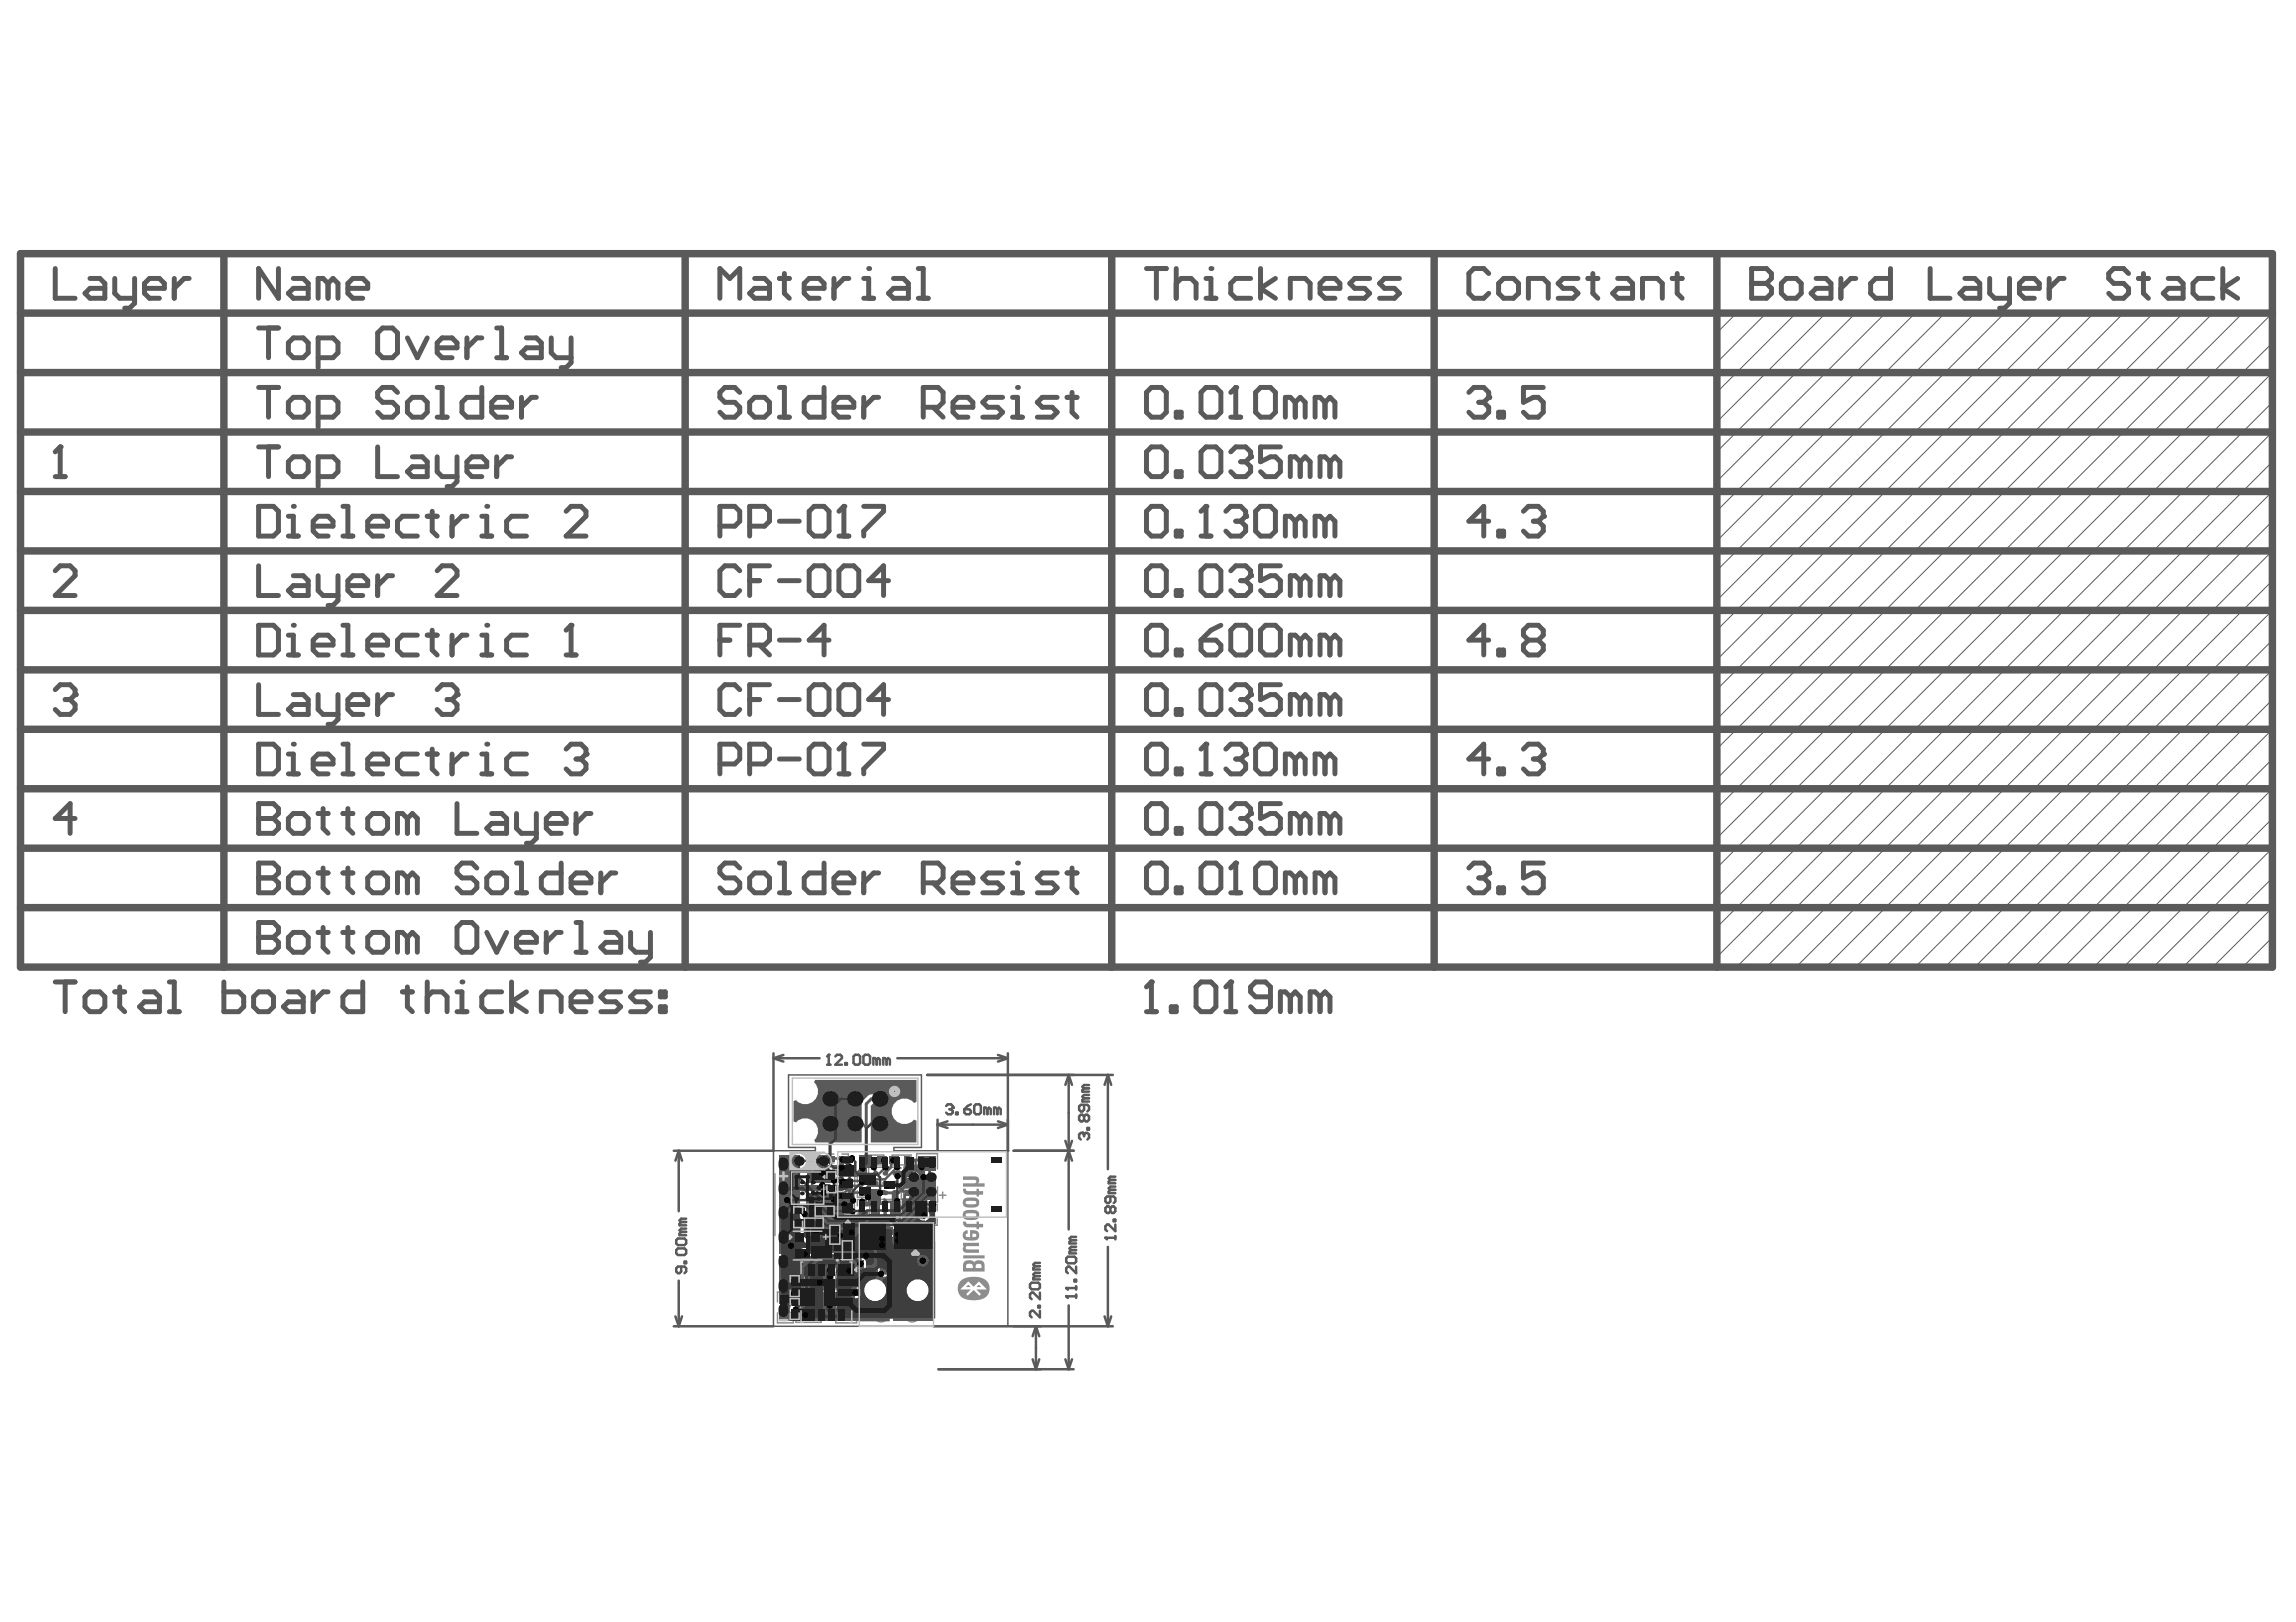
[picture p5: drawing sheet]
<svg xmlns="http://www.w3.org/2000/svg" width="297mm" height="210mm" viewBox="0 0 297 210" stroke-linecap="round" stroke-linejoin="round" font-family="sans-serif">
<path d="M100.1 148.9h.1M100.1 148.9h5.4v-.4h-3.5v-9.4h17.2v9.4h-3.6v.4h14.8M100.1 148.9v22.7h30.3M130.4 148.9h.1M130.4 148.9v22.7M130.4 171.6h.1" fill="none" stroke="#5a5a5a" stroke-width=".19"/>
<g fill="none" stroke="#5a5a5a" stroke-width=".13">
<path d="M224.7 40.5l-2.6 2.6M228.5 40.5l-6.4 6.4M232.4 40.5l-10.3 10.3M236.2 40.5l-14.1 14.1M240.1 40.5l-18 18M243.9 40.5l-21.8 21.8M247.8 40.5l-25.7 25.6M251.6 40.5l-29.5 29.5M255.5 40.5l-33.4 33.3M259.3 40.5l-37.2 37.2M263.2 40.5l-41.1 41M267 40.5l-44.9 44.9"/>
<path d="M270.9 40.5l-48.8 48.7M274.7 40.5l-52.6 52.6M278.6 40.5l-56.5 56.4M282.4 40.5l-60.3 60.3M286.3 40.5l-64.2 64.1M290.1 40.5l-68 68M294 59.8l-65.5 65.4M294 55.9l-69.3 69.3M294 40.5l-71.9 71.8M294 48.2l-71.9 71.8M294 52.1l-71.9 71.7M294 44.4l-71.9 71.8"/>
<path d="M294 67.4l-57.8 57.8M294 79l-46.2 46.2M294 63.6l-61.6 61.6M294 71.3l-53.9 53.9M294 75.1l-50.1 50.1M294 94.4l-30.8 30.8M294 86.7l-38.5 38.5M294 82.8l-42.4 42.4M294 98.2l-27 27M294 90.5l-34.7 34.7M294 102.1l-23.1 23.1M294 109.8l-15.4 15.4"/>
<path d="M294 105.9l-19.3 19.3M294 113.6l-11.6 11.6M294 117.5l-7.7 7.7M294 121.3l-3.9 3.9"/>
</g>
<g fill="none" stroke="#5a5a5a" stroke-width=".96">
<path d="M2.7 32.8h291.3v92.4h-291.3zM29 32.8v92.4M88.6 32.8v92.4M143.8 32.8v92.4M185.5 32.8v92.4M222.1 32.8v92.4M2.7 48.2h291.3M2.7 55.9h291.3M2.7 40.5h291.3M2.7 79h291.3M2.7 71.3h291.3M2.7 63.6h291.3"/>
<path d="M2.7 86.7h291.3M2.7 94.4h291.3M2.7 109.8h291.3M2.7 117.5h291.3M2.7 102.1h291.3"/>
</g>
<g fill="none" stroke="#5a5a5a" stroke-width=".32">
<path d="M100.1 136.3v12.6h-12.9M100.1 136.9l1.3 .5M100.1 136.9h5.9M101.4 136.5l-1.3 .4M116.1 136.9h14.3M119.9 139.1h24.1M129.1 136.5l1.3 .4M130.4 136.3v12.6M130.4 136.9l-1.3 .5M138.3 139.1l.4 1.3M138.3 139.1l-.5 1.3M138.3 139.1v20"/>
<path d="M143.3 139.1l.5 1.3M143.3 139.1l-.4 1.3M143.3 139.1v12.2M87.8 148.9l.4 1.3M87.8 148.9l-.4 1.3M87.8 148.9v7.9M121.3 145.5l1.3 .5M121.3 145.5h9.1M121.3 144.9v4M122.6 145.1l-1.3 .4M129.1 145.1l1.3 .4M130.4 145.5l-1.3 .5"/>
<path d="M131.1 148.9h7.8M137.8 147.6l.9 2.6M138.7 147.6l-.9 2.6M87.2 171.6h12.9M87.4 170.4l.4 1.2M87.8 165.7v5.9M88.2 170.4l-.4 1.2M120.8 171.6h23.2M121.4 177.2h17.5M133.6 175.9l.4 1.3M134 171.6l.5 1.3M134 171.6l-.4 1.3"/>
<path d="M134 171.6v5.6M134.5 175.9l-.5 1.3M137.8 175.9l.5 1.3M138.3 168.9v8.3M138.7 175.9l-.4 1.3M142.9 170.4l.4 1.2M143.3 161.4v10.2M143.8 170.4l-.5 1.2"/>
</g>
<path d="M190 50.8l.7-.7h1.3l.6 .7v.6" fill="none" stroke="#5a5a5a" stroke-width=".64"/>
<circle cx="192.6" cy="51.4" r=".32" fill="#5a5a5a"/>
<path d="M191.3 52.1h.7M192 52.1l.6 .6v.6l-.6 .7h-1.3l-.7-.7M192.6 51.4l-.6 .7M193.9 53.3h.6v.7h-.6zM199.7 50.1h-2.6v2l1.3-.7h.6l.7 .7v1.2l-.7 .7h-1.3l-.6-.7M93.1 98.9h2l.6-.7v-1.3l-.6-.6h-2v3.8M97 98.9h1.9l.7-.7v-1.3l-.7-.6h-1.9v3.8M100.8 98.2h2.6M104.7 96.9l.6-.6h1.3l.7 .6v2.6l-.7 .6h-1.3l-.6-.6zM109.2 96.3v3.8M108.5 100.1h1.3" fill="none" stroke="#5a5a5a" stroke-width=".64"/>
<circle cx="109.2" cy="96.3" r=".32" fill="#5a5a5a"/>
<path d="M148.3 34.8h2.6M149.6 34.8v3.8M152.2 34.8v3.8M152.2 36.7l.6-.7h1.3l.6 .7v1.9M156 36h.7v2.6M156 38.6h1.3M109.2 96.3l-.7 .6M111.7 96.3h2.6v.6l-2.6 2.6v.6" fill="none" stroke="#5a5a5a" stroke-width=".64"/>
<circle cx="156.7" cy="34.8" r=".32" fill="#5a5a5a"/>
<g fill="none" stroke="#5a5a5a" stroke-width=".64">
<path d="M161.8 36h-1.9l-.7 .7v1.3l.7 .6h1.9M163.1 34.8v3.8M165 36l-1.9 1.3 1.9 1.3M166.9 38.6v-2.6h2l.6 .7v1.9M170.8 37.3h2.5v-.6l-.6-.7h-1.3l-.6 .7v1.3l.6 .6h1.3M177.2 36h-1.9l-.7 .7 .7 .6h1.3l.6 .7-.6 .6h-2M181 36h-1.9l-.6 .7 .6 .6h1.3l.6 .7-.6 .6h-1.9M33.5 88.6v3.9h2.5M37.9 89.9h1.3l.7 .6v2h-2l-.6-.7 .6-.6h2M41.2 89.9v1.9l.6 .7h1.9M43.7 89.9v3.2l-.6 .6h-.7M45 91.2h2.6v-.7l-.7-.6h-1.3l-.6 .6v1.3l.6 .7h1.3"/>
<path d="M48.9 89.9v2.6M50.8 89.9h-.7l-1.2 1.3M56.6 89.2l.6-.6h1.3l.6 .6v.7"/>
</g>
<circle cx="59.1" cy="89.9" r=".32" fill="#5a5a5a"/>
<g fill="none" stroke="#5a5a5a" stroke-width=".64">
<path d="M33.5 57.8h2.5M33.5 50.1h2.5M34.7 50.1v3.9M34.7 57.8v3.9M37.3 59.8l.6-.7h1.3l.7 .7v1.2l-.7 .7h-1.3l-.6-.7zM37.3 52.1l.6-.7h1.3l.7 .7v1.2l-.7 .7h-1.3l-.6-.7zM41.2 54h1.9l.6-.7v-1.2l-.6-.7h-1.9v3.9M48.9 57.8v3.9h2.5M51.4 50.8l-.6-.7h-1.3l-.6 .7v.6l.6 .7h1.3l.6 .6v.6l-.6 .7h-1.3l-.6-.7M52.7 52.1l.6-.7h1.3l.7 .7v1.2l-.7 .7h-1.3l-.6-.7zM53.3 59.1h1.3l.7 .7v1.9h-2l-.6-.7 .6-.6h2M56.6 59.1v1.9l.6 .7h1.9"/>
<path d="M56.6 50.1h.6v3.9M56.6 54h1.2M59.1 59.1v3.2l-.6 .7h-.7M62.3 50.1v3.9h-1.9l-.6-.7v-1.2l.6-.7h1.9M63.6 52.7h2.6v-.6l-.7-.7h-1.2l-.7 .7v1.2l.7 .7h1.2M64.3 59.1v2.6M66.2 59.1h-.7l-1.2 1.3M67.5 51.4v2.6M69.4 51.4h-.7l-1.2 1.3M41.2 61.7h1.9l.6-.7v-1.2l-.6-.7h-1.9v3.9M60.4 60.4h2.6v-.6l-.7-.7h-1.3l-.6 .7v1.2l.6 .7h1.3M57.8 90.5h.7"/>
<path d="M58.5 90.5l.6 .7v.6l-.6 .7h-1.3l-.6-.7M59.1 89.9l-.6 .6M148.3 130.9h1.3M149 127.1v3.8"/>
</g>
<circle cx="149" cy="127.1" r=".32" fill="#5a5a5a"/>
<path d="M149 127.1l-.7 .6M151.5 130.3h.7v.6h-.7zM154.7 127.7l.7-.6h1.3l.6 .6v2.6l-.6 .6h-1.3l-.7-.6zM158.6 130.9h1.3M159.2 127.1v3.8" fill="none" stroke="#5a5a5a" stroke-width=".64"/>
<circle cx="159.2" cy="127.1" r=".32" fill="#5a5a5a"/>
<g fill="none" stroke="#5a5a5a" stroke-width=".64">
<path d="M93.1 82.8h1.3M95.7 80.9h-2.6v3.9M97 83.5h1.9l.7-.7v-1.2l-.7-.7h-1.9v3.9M98.3 83.5l1.3 1.3M100.8 82.8h2.6M107.3 82.8h-2.6l1.9-1.9v3.9M148.3 112.3l.7-.6h1.2l.7 .6v2.6l-.7 .6h-1.2l-.7-.6zM152.2 114.9h.6v.6h-.6zM155.4 112.3l.6-.6h1.3l.6 .6v2.6l-.6 .6h-1.3l-.6-.6zM159.2 115.5h1.3M159.9 111.7v3.8M159.2 127.1l-.6 .6"/>
<path d="M164.4 129h-2l-.6-.6v-.7l.6-.6h1.3l.7 .6v2.6l-.7 .6h-1.3l-.6-.6M166.9 129l-.6-.6h-.7v2.5M166.9 129v1.9M166.9 129l.7-.6 .6 .6v1.9M170.8 129l-.7-.6h-.6v2.5M170.8 129v1.9M170.8 129l.6-.6 .7 .6v1.9"/>
</g>
<circle cx="159.9" cy="111.7" r=".32" fill="#5a5a5a"/>
<g fill="none" stroke="#5a5a5a" stroke-width=".64">
<path d="M148.3 81.6l.7-.7h1.2l.7 .7v2.5l-.7 .7h-1.2l-.7-.7zM152.2 84.1h.6v.7h-.6zM155.4 82.8h1.9l.6 .7v.6l-.6 .7h-1.3l-.6-.7zM157.9 80.9l-1.2 .7-1.3 1.2M159.2 81.6l.7-.7h1.3l.6 .7v2.5l-.6 .7h-1.3l-.7-.7zM163.1 81.6l.6-.7h1.3l.6 .7v2.5l-.6 .7h-1.3l-.6-.7zM168.2 82.8l-.6-.6h-.7v2.6M168.2 82.8v2M168.2 82.8l.7-.6 .6 .6v2M172.1 82.8l-.7-.6h-.6v2.6M172.1 82.8v2M172.1 82.8l.6-.6 .6 .6v2"/>
<path d="M33.5 119.4v3.8h1.9l.6-.6v-.7l-.6-.6h-1.9M159.9 111.7l-.7 .6M162.4 112.3l.7-.6h1.3l.6 .6v2.6l-.6 .6h-1.3l-.7-.6zM167.6 113.6l-.7-.6h-.6v2.5M167.6 113.6v1.9M167.6 113.6l.6-.6 .7 .6v1.9M171.4 113.6l-.6-.6h-.7v2.5M171.4 113.6v1.9M171.4 113.6l.7-.6 .6 .6v1.9"/>
</g>
<circle cx="33.5" cy="121.3" r=".32" fill="#5a5a5a"/>
<g fill="none" stroke="#5a5a5a" stroke-width=".64">
<path d="M7.1 73.9l.7-.7h1.3l.6 .7v.6l-2.6 2.6h2.6M33.5 119.4h1.9l.6 .6v.7l-.6 .6h-1.9M74.5 119.4h.7v3.8M95.7 112.3l-.6-.6h-1.3l-.7 .6v.7l.7 .6h1.3l.6 .7v.6l-.6 .6h-1.3l-.7-.6M97 113.6l.6-.6h1.3l.7 .6v1.3l-.7 .6h-1.3l-.6-.6zM100.8 111.7h.7v3.8M100.8 115.5h1.3M106.6 111.7v3.8h-1.9l-.7-.6v-1.3l.7-.6h1.9M107.9 114.3h2.6v-.7l-.7-.6h-1.3l-.6 .6v1.3l.6 .6h1.3M111.7 113v2.5M113.7 113h-.7l-1.3 1.3M119.4 114.3h2l.6-.7v-1.3l-.6-.6h-2v3.8"/>
<path d="M120.7 114.3l1.3 1.2M123.3 114.3h2.6v-.7l-.7-.6h-1.3l-.6 .6v1.3l.6 .6h1.3M129.7 113h-1.9l-.7 .6 .7 .7h1.3l.6 .6-.6 .6h-2M131 115.5h1.3M131 113h.6v2.5M37.3 121.3l.6-.6h1.3l.7 .6v1.3l-.7 .6h-1.3l-.6-.6zM41.2 120.7h1.2M41.8 120v2.6l.6 .6M44.4 120.7h1.2M45 120v2.6l.6 .6M47.6 121.3l.6-.6h1.3l.6 .6v1.3l-.6 .6h-1.3l-.6-.6zM52.7 121.3l-.6-.6h-.7v2.5"/>
<path d="M52.7 121.3v1.9M52.7 121.3l.6-.6 .7 .6v1.9M59.1 120l.7-.6h1.2l.7 .6v2.6l-.7 .6h-1.2l-.7-.6zM63 120.7l1.3 2.5 1.2-2.5M66.8 121.9h2.6v-.6l-.7-.6h-1.2l-.7 .6v1.3l.7 .6h1.2M70.7 120.7v2.5M72.6 120.7h-.6l-1.3 1.2M74.5 123.2h1.3M78.4 120.7h1.3l.6 .6v1.9h-1.9l-.7-.6 .7-.7h1.9M81.6 120.7v1.9l.6 .6h1.9M84.1 120.7v3.2l-.6 .6h-.6"/>
</g>
<circle cx="131.6" cy="111.7" r=".32" fill="#5a5a5a"/>
<path d="M148.3 66.2l.7-.7h1.2l.7 .7v2.5l-.7 .7h-1.2l-.7-.7zM152.2 68.7h.6v.7h-.6zM155.4 69.4h1.3M156 65.5v3.9M136.8 113h-2l-.6 .6 .6 .7h1.3l.7 .6-.7 .6h-1.9M138.1 113h1.2M138.7 112.3v2.6l.6 .6" fill="none" stroke="#5a5a5a" stroke-width=".64"/>
<circle cx="156" cy="65.5" r=".32" fill="#5a5a5a"/>
<path d="M156 65.5l-.6 .7M158.6 66.2l.6-.7h1.3l.7 .7v.6" fill="none" stroke="#5a5a5a" stroke-width=".64"/>
<circle cx="161.2" cy="66.8" r=".32" fill="#5a5a5a"/>
<g fill="none" stroke="#5a5a5a" stroke-width=".64">
<path d="M159.9 67.5h.6M160.5 67.5l.7 .6v.6l-.7 .7h-1.3l-.6-.7M161.2 66.8l-.7 .7M162.4 66.2l.7-.7h1.3l.6 .7v2.5l-.6 .7h-1.3l-.7-.7zM167.6 67.5l-.7-.7h-.6v2.6M167.6 67.5v1.9M167.6 67.5l.6-.7 .7 .7v1.9M171.4 67.5l-.6-.7h-.7v2.6M171.4 67.5v1.9M171.4 67.5l.7-.7 .6 .7v1.9M148.3 96.9l.7-.6h1.2l.7 .6v2.6l-.7 .6h-1.2l-.7-.6zM152.2 99.5h.6v.6h-.6z"/>
<path d="M156 96.3v3.8M155.4 100.1h1.3"/>
</g>
<circle cx="156" cy="96.3" r=".32" fill="#5a5a5a"/>
<path d="M156 96.3l-.6 .6M158.6 96.9l.6-.6h1.3l.7 .6v.7" fill="none" stroke="#5a5a5a" stroke-width=".64"/>
<circle cx="161.2" cy="97.6" r=".32" fill="#5a5a5a"/>
<g fill="none" stroke="#5a5a5a" stroke-width=".64">
<path d="M159.9 98.2h.6M160.5 98.2l.7 .7v.6l-.7 .6h-1.3l-.6-.6M161.2 97.6l-.7 .6M162.4 96.9l.7-.6h1.3l.6 .6v2.6l-.6 .6h-1.3l-.7-.6zM167.6 98.2l-.7-.6h-.6v2.5M167.6 98.2v1.9M167.6 98.2l.6-.6 .7 .6v1.9M171.4 98.2l-.6-.6h-.7v2.5M171.4 98.2v1.9M171.4 98.2l.7-.6 .6 .6v1.9M148.3 104.6l.7-.6h1.2l.7 .6v2.6l-.7 .6h-1.2l-.7-.6zM152.2 107.2h.6v.6h-.6z"/>
<path d="M155.4 104.6l.6-.6h1.3l.6 .6v2.6l-.6 .6h-1.3l-.6-.6zM159.2 104.6l.7-.6h1.3l.6 .6v.7"/>
</g>
<circle cx="161.8" cy="105.3" r=".32" fill="#5a5a5a"/>
<g fill="none" stroke="#5a5a5a" stroke-width=".64">
<path d="M148.3 58.5l.7-.7h1.2l.7 .7v2.5l-.7 .7h-1.2l-.7-.7zM155.4 58.5l.6-.7h1.3l.6 .7v2.5l-.6 .7h-1.3l-.6-.7zM159.2 58.5l.7-.7h1.3l.6 .7v.6M152.2 61h.6v.7h-.6zM192.6 82.8h-2.6l2-1.9v3.9M193.9 84.1h.6v.7h-.6zM197.7 82.8h1.3M197.7 82.8l-.6 .7v.6l.6 .7h1.3l.7-.7v-.6l-.7-.7M197.7 82.8l-.6-.6v-.6l.6-.7h1.3l.7 .7v.6l-.7 .6M160.5 105.9h.7M161.2 105.9l.6 .7v.6l-.6 .6h-1.3l-.7-.6M161.8 105.3l-.6 .6"/>
<path d="M165.6 104h-2.5v1.9l1.3-.6h.6l.6 .6v1.3l-.6 .6h-1.3l-.6-.6M168.2 105.9l-.6-.6h-.7v2.5M168.2 105.9v1.9M168.2 105.9l.7-.6 .6 .6v1.9M172.1 105.9l-.7-.6h-.6v2.5M172.1 105.9v1.9M172.1 105.9l.6-.6 .6 .6v1.9"/>
</g>
<circle cx="161.8" cy="59.1" r=".32" fill="#5a5a5a"/>
<g fill="none" stroke="#5a5a5a" stroke-width=".64">
<path d="M7.1 34.8v3.8h2.6M11.6 36h1.3l.7 .7v1.9h-2l-.6-.6 .6-.7h2M14.8 36v2l.7 .6h1.9M17.4 36v3.2l-.6 .7h-.7M18.7 37.3h2.6v-.6l-.7-.7h-1.3l-.6 .7v1.3l.6 .6h1.3M22.5 36v2.6M24.5 36h-.7l-1.3 1.3M160.5 59.8h.7M161.2 59.8l.6 .6v.6l-.6 .7h-1.3l-.7-.7M161.8 59.1l-.6 .7M165.6 57.8h-2.5v2l1.3-.7h.6l.6 .7v1.2l-.6 .7h-1.3l-.6-.7M168.2 59.8l-.6-.7h-.7v2.6"/>
<path d="M168.2 59.8v1.9M168.2 59.8l.7-.7 .6 .7v1.9M172.1 59.8l-.7-.7h-.6v2.6M172.1 59.8v1.9M172.1 59.8l.6-.7 .6 .7v1.9M7.1 89.2l.7-.6h1.3l.6 .6v.7"/>
</g>
<circle cx="9.7" cy="89.9" r=".32" fill="#5a5a5a"/>
<g fill="none" stroke="#5a5a5a" stroke-width=".64">
<path d="M33.5 73.2v3.9h2.5M37.9 74.5h1.3l.7 .6v2h-2l-.6-.7 .6-.6h2M41.2 74.5v1.9l.6 .7h1.9M43.7 74.5v3.2l-.6 .6h-.7M45 75.8h2.6v-.7l-.7-.6h-1.3l-.6 .6v1.3l.6 .7h1.3M48.9 74.5v2.6M50.8 74.5h-.7l-1.2 1.3M56.6 73.9l.6-.7h1.3l.6 .7v.6l-2.5 2.6h2.5M8.4 90.5h.7M9.1 90.5l.6 .7v.6l-.6 .7h-1.3l-.7-.7M9.7 89.9l-.6 .6M192.6 98.2h-2.6l2-1.9v3.8"/>
<path d="M193.9 99.5h.6v.6h-.6zM197.1 96.9l.6-.6h1.3l.7 .6v.7"/>
</g>
<circle cx="199.7" cy="97.6" r=".32" fill="#5a5a5a"/>
<g fill="none" stroke="#5a5a5a" stroke-width=".64">
<path d="M192.6 35.4l-.6-.6h-1.3l-.7 .6v2.6l.7 .6h1.3l.6-.6M193.9 36.7l.6-.7h1.3l.6 .7v1.3l-.6 .6h-1.3l-.6-.6zM197.7 38.6v-2.6h2l.6 .7v1.9M204.1 36h-1.9l-.6 .7 .6 .6h1.3l.6 .7-.6 .6h-1.9M205.4 36h1.3M206.1 35.4v2.6l.6 .6M209.3 36h1.3l.6 .7v1.9h-1.9l-.7-.6 .7-.7h1.9M212.5 38.6v-2.6h1.9l.7 .7v1.9M216.3 36h1.3M217 35.4v2.6l.6 .6M148.3 73.9l.7-.7h1.2l.7 .7v2.5l-.7 .7h-1.2l-.7-.7zM152.2 76.4h.6v.7h-.6z"/>
<path d="M155.4 73.9l.6-.7h1.3l.6 .7v2.5l-.6 .7h-1.3l-.6-.7zM159.2 73.9l.7-.7h1.3l.6 .7v.6M198.4 98.2h.6M199 98.2l.7 .7v.6l-.7 .6h-1.3l-.6-.6M199.7 97.6l-.7 .6"/>
</g>
<circle cx="161.8" cy="74.5" r=".32" fill="#5a5a5a"/>
<g fill="none" stroke="#5a5a5a" stroke-width=".64">
<path d="M33.5 42.4h2.5M34.7 42.4v3.9M37.3 44.4l.6-.7h1.3l.7 .7v1.3l-.7 .6h-1.3l-.6-.6zM41.2 46.3h1.9l.6-.6v-1.3l-.6-.7h-1.9v3.9M48.9 43.1l.6-.7h1.3l.6 .7v2.6l-.6 .6h-1.3l-.6-.6zM52.7 43.7l1.3 2.6 1.3-2.6M56.6 45h2.5v-.6l-.6-.7h-1.3l-.6 .7v1.3l.6 .6h1.3M60.4 43.7v2.6M62.3 43.7h-.6l-1.3 1.3M64.3 42.4h.6v3.9M64.3 46.3h1.2M68.1 43.7h1.3l.6 .7v1.9h-1.9l-.6-.6 .6-.7h1.9"/>
<path d="M71.3 43.7v2l.7 .6h1.9M73.9 43.7v3.2l-.7 .7h-.6M160.5 75.1h.7M161.2 75.1l.6 .7v.6l-.6 .7h-1.3l-.7-.7M161.8 74.5l-.6 .6M165.6 73.2h-2.5v1.9l1.3-.6h.6l.6 .6v1.3l-.6 .7h-1.3l-.6-.7M168.2 75.1l-.6-.6h-.7v2.6M168.2 75.1v2M168.2 75.1l.7-.6 .6 .6v2M172.1 75.1l-.7-.6h-.6v2.6M172.1 75.1v2M172.1 75.1l.6-.6 .6 .6v2"/>
<path d="M7.1 127.1h2.6M8.4 127.1v3.8M11 129l.6-.6h1.3l.7 .6v1.3l-.7 .6h-1.3l-.6-.6zM14.8 128.4h1.3M15.5 127.7v2.6l.6 .6M18.7 128.4h1.3l.6 .6v1.9h-1.9l-.6-.6 .6-.7h1.9M21.9 127.1h.6v3.8M21.9 130.9h1.3M29 127.1v3.8h1.9l.6-.6v-1.3l-.6-.6h-1.9M32.8 129l.7-.6h1.2l.7 .6v1.3l-.7 .6h-1.2l-.7-.6zM37.3 128.4h1.3l.6 .6v1.9h-1.9l-.6-.6 .6-.7h1.9M40.5 128.4v2.5"/>
<path d="M42.4 128.4h-.6l-1.3 1.2M46.9 127.1v3.8h-1.9l-.6-.6v-1.3l.6-.6h1.9M52.1 128.4h1.2M52.7 127.7v2.6l.6 .6M55.3 129l.6-.6h1.3l.6 .6v1.9M55.3 127.1v3.8M59.1 130.9h1.3M59.1 128.4h.7v2.5"/>
</g>
<circle cx="59.8" cy="127.1" r=".32" fill="#5a5a5a"/>
<g fill="none" stroke="#5a5a5a" stroke-width=".64">
<path d="M36 34.8v3.8l-2.5-3.8v3.8M37.9 36h1.3l.7 .7v1.9h-2l-.6-.6 .6-.7h2M42.4 36.7l-.6-.7h-.6v2.6M42.4 36.7v1.9M42.4 36.7l.7-.7 .6 .7v1.9M45 37.3h2.6v-.6l-.7-.7h-1.3l-.6 .7v1.3l.6 .6h1.3M33.5 80.9h1.9l.6 .7v2.5l-.6 .7h-1.9zM37.3 84.8h1.3M37.3 82.2h.6v2.6M64.9 128.4h-1.9l-.7 .6v1.3l.7 .6h1.9M66.2 127.1v3.8M68.1 128.4l-1.9 1.2 1.9 1.3"/>
<path d="M70 130.9v-2.5h2l.6 .6v1.9M73.9 129.6h2.5v-.6l-.6-.6h-1.3l-.6 .6v1.3l.6 .6h1.3M80.3 128.4h-1.9l-.7 .6 .7 .6h1.3l.6 .7-.6 .6h-2M84.1 128.4h-1.9l-.6 .6 .6 .6h1.3l.6 .7-.6 .6h-1.9M85.4 128.4h.7v.6h-.7zM85.4 130.3h.7v.6h-.7z"/>
</g>
<circle cx="37.9" cy="80.9" r=".32" fill="#5a5a5a"/>
<path d="M40.5 83.5h2.6v-.7l-.7-.6h-1.2l-.7 .6v1.3l.7 .7h1.2M44.4 84.8h1.2M44.4 80.9h.6v3.9M47.6 83.5h2.5v-.7l-.6-.6h-1.3l-.6 .6v1.3l.6 .7h1.3M54 82.2h-1.9l-.7 .6v1.3l.7 .7h1.9M55.3 82.2h1.3M55.9 81.6v2.5l.7 .7M58.5 82.2v2.6M60.4 82.2h-.6l-1.3 1.3M62.3 84.8h1.3M62.3 82.2h.7v2.6" fill="none" stroke="#5a5a5a" stroke-width=".64"/>
<circle cx="63" cy="80.9" r=".32" fill="#5a5a5a"/>
<path d="M68.1 82.2h-1.9l-.7 .6v1.3l.7 .7h1.9M73.2 84.8h1.3M73.9 80.9v3.9" fill="none" stroke="#5a5a5a" stroke-width=".64"/>
<circle cx="73.9" cy="80.9" r=".32" fill="#5a5a5a"/>
<path d="M95.7 73.9l-.6-.7h-1.3l-.7 .7v2.5l.7 .7h1.3l.6-.7M97 75.1h1.3M99.6 73.2h-2.6v3.9M100.8 75.1h2.6M104.7 73.9l.6-.7h1.3l.7 .7v2.5l-.7 .7h-1.3l-.6-.7zM108.5 73.9l.7-.7h1.3l.6 .7v2.5l-.6 .7h-1.3l-.7-.7zM115 75.1h-2.6l1.9-1.9v3.9M73.9 80.9l-.7 .7M148.3 89.2l.7-.6h1.2l.7 .6v2.6l-.7 .7h-1.2l-.7-.7zM152.2 91.8h.6v.7h-.6zM155.4 89.2l.6-.6h1.3l.6 .6v2.6l-.6 .7h-1.3l-.6-.7zM159.2 89.2l.7-.6h1.3l.6 .6v.7" fill="none" stroke="#5a5a5a" stroke-width=".64"/>
<circle cx="161.8" cy="89.9" r=".32" fill="#5a5a5a"/>
<path d="M7.8 57.8v3.9M7.1 61.7h1.3M160.5 90.5h.7M161.2 90.5l.6 .7v.6l-.6 .7h-1.3l-.7-.7M161.8 89.9l-.6 .6M165.6 88.6h-2.5v1.9l1.3-.6h.6l.6 .6v1.3l-.6 .7h-1.3l-.6-.7M168.2 90.5l-.6-.6h-.7v2.6M168.2 90.5v2M168.2 90.5l.7-.6 .6 .6v2M172.1 90.5l-.7-.6h-.6v2.6M172.1 90.5v2M172.1 90.5l.6-.6 .6 .6v2" fill="none" stroke="#5a5a5a" stroke-width=".64"/>
<circle cx="7.8" cy="57.8" r=".32" fill="#5a5a5a"/>
<path d="M7.8 57.8l-.7 .7M9.7 105.9h-2.6l2-1.9v3.8M33.5 104v3.8h1.9l.6-.6v-.6l-.6-.7h-1.9" fill="none" stroke="#5a5a5a" stroke-width=".64"/>
<circle cx="33.5" cy="105.9" r=".32" fill="#5a5a5a"/>
<g fill="none" stroke="#5a5a5a" stroke-width=".64">
<path d="M33.5 104h1.9l.6 .6v.7l-.6 .6h-1.9M33.5 111.7v3.8h1.9l.6-.6v-.6l-.6-.7h-1.9M37.3 105.9l.6-.6h1.3l.7 .6v1.3l-.7 .6h-1.3l-.6-.6zM41.2 105.3h1.2M41.8 104.6v2.6l.6 .6M44.4 105.3h1.2M45 104.6v2.6l.6 .6M47.6 105.9l.6-.6h1.3l.6 .6v1.3l-.6 .6h-1.3l-.6-.6zM52.7 105.9l-.6-.6h-.7v2.5M52.7 105.9v1.9M52.7 105.9l.6-.6 .7 .6v1.9M59.1 104v3.8h2.6"/>
<path d="M63.6 105.3h1.3l.6 .6v1.9h-1.9l-.6-.6 .6-.6h1.9M66.8 105.3v1.9l.7 .6h1.9M69.4 105.3v3.2l-.7 .6h-.6M70.7 106.6h2.5v-.7l-.6-.6h-1.3l-.6 .6v1.3l.6 .6h1.3M74.5 105.3v2.5M76.4 105.3h-.6l-1.3 1.3"/>
</g>
<circle cx="33.5" cy="113.6" r=".32" fill="#5a5a5a"/>
<g fill="none" stroke="#5a5a5a" stroke-width=".64">
<path d="M148.3 50.8l.7-.7h1.2l.7 .7v2.5l-.7 .7h-1.2l-.7-.7zM152.2 53.3h.6v.7h-.6zM155.4 50.8l.6-.7h1.3l.6 .7v2.5l-.6 .7h-1.3l-.6-.7zM159.2 54h1.3M159.9 50.1v3.9M33.5 111.7h1.9l.6 .6v.7l-.6 .6h-1.9M37.3 113.6l.6-.6h1.3l.7 .6v1.3l-.7 .6h-1.3l-.6-.6zM41.2 113h1.2M41.8 112.3v2.6l.6 .6M44.4 113h1.2M45 112.3v2.6l.6 .6M47.6 113.6l.6-.6h1.3l.6 .6v1.3l-.6 .6h-1.3l-.6-.6z"/>
<path d="M52.7 113.6l-.6-.6h-.7v2.5M52.7 113.6v1.9M52.7 113.6l.6-.6 .7 .6v1.9M61.7 112.3l-.7-.6h-1.2l-.7 .6v.7l.7 .6h1.2l.7 .7v.6l-.7 .6h-1.2l-.7-.6M63 113.6l.6-.6h1.3l.6 .6v1.3l-.6 .6h-1.3l-.6-.6zM66.8 111.7h.7v3.8M66.8 115.5h1.3M72.6 111.7v3.8h-1.9l-.7-.6v-1.3l.7-.6h1.9M73.9 114.3h2.5v-.7l-.6-.6h-1.3l-.6 .6v1.3l.6 .6h1.3M77.7 113v2.5M79.7 113h-.7l-1.3 1.3"/>
</g>
<circle cx="159.9" cy="50.1" r=".32" fill="#5a5a5a"/>
<path d="M159.9 50.1l-.7 .7M162.4 50.8l.7-.7h1.3l.6 .7v2.5l-.6 .7h-1.3l-.7-.7zM167.6 52.1l-.7-.7h-.6v2.6M167.6 52.1v1.9M167.6 52.1l.6-.7 .7 .7v1.9M171.4 52.1l-.6-.7h-.7v2.6M171.4 52.1v1.9M171.4 52.1l.7-.7 .6 .7v1.9M190 112.3l.7-.6h1.3l.6 .6v.7" fill="none" stroke="#5a5a5a" stroke-width=".64"/>
<circle cx="192.6" cy="113" r=".32" fill="#5a5a5a"/>
<path d="M33.5 65.5h1.9l.6 .7v2.5l-.6 .7h-1.9zM37.3 69.4h1.3M37.3 66.8h.6v2.6M191.3 113.6h.7M192 113.6l.6 .7v.6l-.6 .6h-1.3l-.7-.6M192.6 113l-.6 .6M193.9 114.9h.6v.6h-.6zM199.7 111.7h-2.6v1.9l1.3-.6h.6l.7 .6v1.3l-.7 .6h-1.3l-.6-.6" fill="none" stroke="#5a5a5a" stroke-width=".64"/>
<circle cx="37.9" cy="65.5" r=".32" fill="#5a5a5a"/>
<path d="M40.5 68.1h2.6v-.6l-.7-.7h-1.2l-.7 .7v1.2l.7 .7h1.2M44.4 69.4h1.2M44.4 65.5h.6v3.9M47.6 68.1h2.5v-.6l-.6-.7h-1.3l-.6 .7v1.2l.6 .7h1.3M54 66.8h-1.9l-.7 .7v1.2l.7 .7h1.9M55.3 66.8h1.3M55.9 66.2v2.5l.7 .7M58.5 66.8v2.6M60.4 66.8h-.6l-1.3 1.3M62.3 69.4h1.3M62.3 66.8h.7v2.6" fill="none" stroke="#5a5a5a" stroke-width=".64"/>
<circle cx="63" cy="65.5" r=".32" fill="#5a5a5a"/>
<path d="M68.1 66.8h-1.9l-.7 .7v1.2l.7 .7h1.9M73.2 66.2l.7-.7h1.3l.6 .7v.6l-2.6 2.6h2.6M33.5 96.3h1.9l.6 .6v2.6l-.6 .6h-1.9zM37.3 97.6h.6v2.5M37.3 100.1h1.3" fill="none" stroke="#5a5a5a" stroke-width=".64"/>
<circle cx="37.9" cy="96.3" r=".32" fill="#5a5a5a"/>
<path d="M40.5 98.9h2.6v-.7l-.7-.6h-1.2l-.7 .6v1.3l.7 .6h1.2M44.4 96.3h.6v3.8M47.6 98.9h2.5v-.7l-.6-.6h-1.3l-.6 .6v1.3l.6 .6h1.3M54 97.6h-1.9l-.7 .6v1.3l.7 .6h1.9M55.3 97.6h1.3M55.9 96.9v2.6l.7 .6M58.5 97.6v2.5M60.4 97.6h-.6l-1.3 1.3M62.3 97.6h.7v2.5M44.4 100.1h1.2M62.3 100.1h1.3" fill="none" stroke="#5a5a5a" stroke-width=".64"/>
<circle cx="63" cy="96.3" r=".32" fill="#5a5a5a"/>
<path d="M68.1 97.6h-1.9l-.7 .6v1.3l.7 .6h1.9M73.2 96.9l.7-.6h1.3l.6 .6v.7" fill="none" stroke="#5a5a5a" stroke-width=".64"/>
<circle cx="75.8" cy="97.6" r=".32" fill="#5a5a5a"/>
<g fill="none" stroke="#5a5a5a" stroke-width=".64">
<path d="M95.7 50.8l-.6-.7h-1.3l-.7 .7v.6l.7 .7h1.3l.6 .6v.6l-.6 .7h-1.3l-.7-.7M97 52.1l.6-.7h1.3l.7 .7v1.2l-.7 .7h-1.3l-.6-.7zM100.8 50.1h.7v3.9M100.8 54h1.3M106.6 50.1v3.9h-1.9l-.7-.7v-1.2l.7-.7h1.9M107.9 52.7h2.6v-.6l-.7-.7h-1.3l-.6 .7v1.2l.6 .7h1.3M111.7 51.4v2.6M113.7 51.4h-.7l-1.3 1.3M119.4 52.7h2l.6-.6v-1.3l-.6-.7h-2v3.9M120.7 52.7l1.3 1.3M123.3 52.7h2.6v-.6l-.7-.7h-1.3l-.6 .7v1.2l.6 .7h1.3M129.7 51.4h-1.9l-.7 .7 .7 .6h1.3l.6 .6-.6 .7h-2"/>
<path d="M131 54h1.3M131 51.4h.6v2.6M74.5 98.2h.7M75.2 98.2l.6 .7v.6l-.6 .6h-1.3l-.7-.6M75.8 97.6l-.6 .6M95.7 89.2l-.6-.6h-1.3l-.7 .6v2.6l.7 .7h1.3l.6-.7M97 90.5h1.3M99.6 88.6h-2.6v3.9M100.8 90.5h2.6M104.7 89.2l.6-.6h1.3l.7 .6v2.6l-.7 .7h-1.3l-.6-.7zM108.5 89.2l.7-.6h1.3l.6 .6v2.6l-.6 .7h-1.3l-.7-.7zM115 90.5h-2.6l1.9-1.9v3.9"/>
</g>
<circle cx="131.6" cy="50.1" r=".32" fill="#5a5a5a"/>
<path d="M226.6 34.8v3.8h1.9l.7-.6v-.7l-.7-.6h-1.9M136.8 51.4h-2l-.6 .7 .6 .6h1.3l.7 .6-.7 .7h-1.9M138.1 51.4h1.2M138.7 50.8v2.5l.6 .7" fill="none" stroke="#5a5a5a" stroke-width=".64"/>
<circle cx="226.6" cy="36.7" r=".32" fill="#5a5a5a"/>
<g fill="none" stroke="#5a5a5a" stroke-width=".64">
<path d="M226.6 34.8h1.9l.7 .6v.6l-.7 .7h-1.9M230.5 36.7l.6-.7h1.3l.6 .7v1.3l-.6 .6h-1.3l-.6-.6zM235 36h1.2l.7 .7v1.9h-1.9l-.7-.6 .7-.7h1.9M238.2 36v2.6M240.1 36h-.7l-1.2 1.3M244.6 34.8v3.8h-1.9l-.7-.6v-1.3l.7-.7h1.9M249.7 34.8v3.8h2.6M254.2 36h1.3l.6 .7v1.9h-1.9l-.6-.6 .6-.7h1.9M257.4 36v2l.7 .6h1.9M260 36v3.2l-.7 .7h-.6M261.3 37.3h2.5v-.6l-.6-.7h-1.3l-.6 .7v1.3l.6 .6h1.3M265.1 36v2.6"/>
<path d="M267 36h-.6l-1.3 1.3M275.4 35.4l-.7-.6h-1.2l-.7 .6v.6l.7 .7h1.2l.7 .6v.7l-.7 .6h-1.2l-.7-.6M276.7 36h1.2M277.3 35.4v2.6l.6 .6M280.5 36h1.3l.6 .7v1.9h-1.9l-.6-.6 .6-.7h1.9M286.3 36h-1.9l-.7 .7v1.3l.7 .6h1.9M287.6 34.8v3.8M289.5 36l-1.9 1.3 1.9 1.3M192.6 67.5h-2.6l2-2v3.9M193.9 68.7h.6v.7h-.6zM197.1 66.2l.6-.7h1.3l.7 .7v.6"/>
</g>
<circle cx="199.7" cy="66.8" r=".32" fill="#5a5a5a"/>
<path d="M93.1 38.6v-3.8l1.3 1.2 1.3-1.2v3.8M97.6 36h1.3l.7 .7v1.9h-2l-.6-.6 .6-.7h2M100.8 36h1.3M101.5 35.4v2.6l.6 .6M104 37.3h2.6v-.6l-.6-.7h-1.3l-.7 .7v1.3l.7 .6h1.3M107.9 36v2.6M109.8 36h-.6l-1.3 1.3M111.7 36h.7v2.6M111.7 38.6h1.3M198.4 67.5h.6M199 67.5l.7 .6v.6l-.7 .7h-1.3l-.6-.7M199.7 66.8l-.7 .7" fill="none" stroke="#5a5a5a" stroke-width=".64"/>
<circle cx="112.4" cy="34.8" r=".32" fill="#5a5a5a"/>
<path d="M115.6 36h1.3l.6 .7v1.9h-1.9l-.6-.6 .6-.7h1.9M118.8 38.6h1.3M118.8 34.8h.6v3.8M93.1 68.1h2l.6-.6v-1.3l-.6-.7h-2v3.9M97 68.1h1.9l.7-.6v-1.3l-.7-.7h-1.9v3.9M100.8 67.5h2.6M104.7 66.2l.6-.7h1.3l.7 .7v2.5l-.7 .7h-1.3l-.6-.7zM108.5 69.4h1.3M109.2 65.5v3.9" fill="none" stroke="#5a5a5a" stroke-width=".64"/>
<circle cx="109.2" cy="65.5" r=".32" fill="#5a5a5a"/>
<path d="M109.2 65.5l-.7 .7M111.7 65.5h2.6v.7l-2.6 2.5v.7" fill="none" stroke="#5a5a5a" stroke-width=".64"/>
<path d="M140 146.6h-.2l-.2 .2v.5l.2 .2" fill="none" stroke="#5a5a5a" stroke-width=".32"/>
<circle cx="140" cy="146.6" r=".16" fill="#5a5a5a"/>
<g fill="none" stroke="#5a5a5a" stroke-width=".32">
<path d="M140 146.6l.2 .2M140.2 143v.6l-.2 .2h-.2l-.2-.2v-.4l.2-.2h.9l.2 .2v.4l-.2 .2M140.2 144.5v.4M140.2 146.8v.2M140.2 146.8l.3-.2h.2l.2 .2v.5l-.2 .2M140.2 144.5l.3-.2h.2l.2 .2v.4l-.2 .2h-.2l-.3-.2M140.2 144.5l-.2-.2h-.2l-.2 .2v.4l.2 .2h.2l.2-.2M140.2 142.1l-.2 .2v.3h.9M140.2 140.8l-.2 .3v.2h.9M140.2 142.1h.7M140.2 140.8h.7M140.7 146h.2v.2h-.2z"/>
<path d="M140.9 141.7h-.7l-.2 .2 .2 .2M140.9 140.4h-.7l-.2 .2 .2 .2M144.3 160v.4M133.5 166h.8l.2 .2v.4l-.2 .2h-.8l-.2-.2v-.4zM133.9 165.1l-.2 .3v.2h.8M133.9 163.9l-.2 .2v.2h.8M133.9 165.1h.6M133.9 163.9h.6M134.3 169h.2v.2h-.2zM134.5 167.3v.8l-.8-.8h-.2l-.2 .2v.4l.2 .2M134.5 169.6v.9l-.8-.9h-.2l-.2 .2v.5l.2 .2M134.5 164.7h-.6l-.2 .2 .2 .2"/>
<path d="M134.5 163.4h-.6l-.2 .2 .2 .3M143 160.2h1.3"/>
</g>
<circle cx="143" cy="160.2" r=".16" fill="#5a5a5a"/>
<g fill="none" stroke="#5a5a5a" stroke-width=".32">
<path d="M143.7 154.8v.7l-.3 .2h-.2l-.2-.2v-.4l.2-.3h.9l.2 .3v.4l-.2 .2M143.7 156.3l.2-.2h.2l.2 .2v.5l-.2 .2h-.2l-.2-.2M143.7 156.3l-.3-.2h-.2l-.2 .2v.5l.2 .2h.2l.3-.2M143.7 156.3v.5M143.7 154l-.3 .2v.2h.9M143.7 152.7l-.3 .2v.2h.9M143.7 154h.6M143.7 152.7h.6M144.1 157.8h.2v.2h-.2zM144.3 158.5v.8l-.9-.8h-.2l-.2 .2v.4l.2 .2M144.3 153.6h-.6l-.3 .2 .3 .2M144.3 152.3h-.6l-.3 .2 .3 .2"/>
<path d="M137.9 167.8h1.3M139.2 167.5v.5M143 160.2l.2 .2"/>
</g>
<circle cx="137.9" cy="167.8" r=".16" fill="#5a5a5a"/>
<path d="M137.9 167.8l.3 .2M137.9 166.7h1.3M139.2 166.5v.4" fill="none" stroke="#5a5a5a" stroke-width=".32"/>
<circle cx="137.9" cy="166.7" r=".16" fill="#5a5a5a"/>
<path d="M122.4 143.1l.2-.2h.4l.3 .2v.2M137.9 166.7l.3 .2M137.9 162.8l.3-.2h.8l.2 .2v.5l-.2 .2h-.8l-.3-.2zM138.6 161.8l-.2 .2v.2h.8M138.6 160.5l-.2 .2v.2h.8M138.6 161.8h.6M138.6 160.5h.6M139 165.6h.2v.2h-.2zM139.2 163.9v.9l-.8-.9h-.2l-.3 .2v.5l.3 .2M139.2 161.3h-.6l-.2 .3 .2 .2M139.2 160.1h-.6l-.2 .2 .2 .2" fill="none" stroke="#5a5a5a" stroke-width=".32"/>
<circle cx="123.3" cy="143.3" r=".16" fill="#5a5a5a"/>
<g fill="none" stroke="#5a5a5a" stroke-width=".32">
<path d="M107 137.8h.4M107.2 136.5v1.3M88.1 159.4l-.2 .2v.2h.9M88.1 158.1l-.2 .3v.2h.9M88.1 159.4h.7M88.1 158.1h.7M88.8 159h-.7l-.2 .2 .2 .2M88.8 157.7h-.7l-.2 .2 .2 .2M122.8 143.6h.2M123 143.6l.3 .2v.2l-.3 .2h-.4l-.2-.2M123.3 143.3l-.3 .3M123.7 144h.2v.2h-.2z"/>
<path d="M124.8 143.6h.6l.2 .2v.2l-.2 .2h-.4l-.2-.2zM125.6 142.9l-.4 .2-.4 .5M126 143.1l.3-.2h.4l.2 .2v.9l-.2 .2h-.4l-.3-.2zM127.8 143.6l-.3-.3h-.2v.9M127.8 143.6v.6M127.8 143.6l.2-.3 .2 .3v.6M129 143.6l-.2-.3h-.2v.9M129 143.6v.6M129 143.6l.2-.3 .3 .3v.6M87.5 160.5l.2-.2h.9l.2 .2v.4l-.2 .2h-.9l-.2-.2zM87.5 161.8l.2-.2h.9l.2 .2v.4l-.2 .2h-.9l-.2-.2zM88.1 163.9v.6l-.2 .3h-.2l-.2-.3v-.4l.2-.2h.9l.2 .2v.4l-.2 .3"/>
<path d="M88.6 163.3h.2v.2h-.2z"/>
</g>
<circle cx="107.2" cy="136.5" r=".16" fill="#5a5a5a"/>
<path d="M107.2 136.5l-.2 .2M108.1 136.7l.2-.2h.4l.2 .2v.2l-.8 .9h.8M109.4 137.6h.2v.2h-.2zM110.4 136.7l.2-.2h.5l.2 .2v.9l-.2 .2h-.5l-.2-.2zM111.7 136.7l.2-.2h.4l.3 .2v.9l-.3 .2h-.4l-.2-.2zM113.4 137.1l-.2-.2h-.2v.9M113.4 137.1v.7M113.4 137.1l.2-.2 .2 .2v.7M114.7 137.1l-.2-.2h-.2v.9M114.7 137.1v.7M114.7 137.1l.2-.2 .2 .2v.7" fill="none" stroke="#5a5a5a" stroke-width=".32"/>
<g fill="#8c8c8c">
<path d="M124.6 153.8h.4v.2l.1 .1h1.2v-.3h.4v.3l.5 .1v.4h-.5v.2h-.4v-.2h-1.3l-.3-.3z"/>
<path d="M124.6 152.2l1.8 .1 .3 .3-.2 .5h.9v.5h-2.8v-.5h1.5l.2-.1v-.2l-.2-.1h-1.5z"/>
<path d="M124.6 160.8h2.1l-.1 .5h-1.5l-.2 .1v.2l.2 .1h1.6v.4h-1.9l-.3-.4 .1-.3 .1-.1-.1-.1z"/>
<path d="M124.6 158.1h.4v.2l.1 .1h1.2v-.3h.4v.3h.5v.4h-.5l-.1 .3h-.2l-.1-.3h-1.3l-.3-.2z"/>
<path d="M124.6 162.5h2.8v.3l-2.8 .1z"/>
<path d="M125 166.5l.3-.2 .3 .3z"/>
<path d="M126.4 166.5l.3-.2 .2 .3z"/>
<path d="M124.7 155.2l-.1 .3v.3l.1 .3 .2 .1h1.3l.3-.1 .2-.3-.1-.5-.3-.3h-1.1zM125 155.5l1.1-.1 .2 .1v.2l-.2 .1h-1l-.2-.1z"/>
<path d="M124.7 163.3l-.1 .3v.9h2.8v-.9l-.3-.4-.7-.1-.4 .3-.3-.3h-.5zM125 163.6l.3-.1 .4 .1 .1 .2 .1 .3h-.9zM126.3 163.6h.2h.4l.1 .2v.3h-.8z"/>
<path d="M124.7 156.8l-.2 .3 .1 .4 .3 .3 1.3 .1 .3-.1 .1-.3v-.6l-.3-.3h-1.2zM124.9 157.1l.3-.1h.9l.2 .1v.2l-.3 .2h-.8l-.2-.1z"/>
<path d="M124.2 165.8l-.3 .7 .1 .7 .2 .5 .6 .4 .9 .2 1.1-.1 .7-.3 .4-.5 .1-.5-.1-.8-.2-.3-.6-.4-.7-.2h-.9l-.7 .2zM124.2 166.8l1.1-1 .6 .7 .8-.7 1 1.1h-1.4l.6 .6-.2 .2-.7-.8-.8 .8-.2-.3 .6-.5z"/>
<path d="M124.7 159.4l-.1 .3v.4l.3 .4h1.3l.3-.1 .2-.3-.1-.5-.3-.3-.8-.1v.9h-.4l-.2-.2 .1-.2 .2-.1v-.4zM125.8 159.6l.4 .1 .1 .3-.5 .1z"/>
</g>
<g fill="none" stroke="#8c8c8c" stroke-width=".19">
<path d="M100.3 151.9v8M101.9 156.7v.9l-.4 .4h-.5M107.7 151.3l.3 .3-.3 .3zM107.9 149.3h-.8v1.2h.8M108.1 151h2.5v3.5h-2.5v-2M108.9 149.3h.9v1.2h-.9M109.2 154.8h1.3v2.5h-1.3zM110.9 154.1v.8h1.2v-.8M110.9 153.1v-.9h1.2v.9M110.9 156.1v-.9h1.2v.9M110.9 157.1v.8h1.2v-.8M111.1 158.7h2.4v1.3h-2.4z"/>
<path d="M111.9 149.5h2.4v1.3h-2.4zM112.4 151.1h3.5l.7 .7v3.4h-4.2zM112.5 155.5h4v2.1h-4zM114.5 158.5v-.5h5.1v.5M115.4 149.5h2.5v1.3h-2.5zM116.9 153.8h1.3v2.5h-1.3zM116.9 151h1.3v2.5h-1.3zM117.8 156.5h-.9v1.2h.9M118.6 151.3v-2h2.7v2M118.6 153.6v2h2.7v-2M118.8 156.5h.8v1.2h-.8M120.1 157.7v.9h1.1v-.9"/>
<path d="M120.1 156.7v-.8h1.1v.8M121.5 154.7h.9M122 154.3v.8M100.6 169.9v1.3h2v-1.3M100.6 168.5v-1.3h2v1.3M103.8 166.9h.7M103.8 162.6h.7M106.2 167.8h-3.2v3.3h3.2v-1.8M108.1 161.6v2.3M108.1 166.9v-2h2.7v2M108.1 169.2v2h2.7v-2M109.4 164.2h.3"/>
<path d="M109.4 161.4h.3M111 161.6v2.3M111.9 170h.6M112.2 160.3h1.3v2.4h-1.3zM113.8 161.4l.3 .3-.3 .3zM114.5 162.5v.5h5.1v-.5M119.5 170h.6M119.8 169.7v.7"/>
</g>
<path d="M112.5 157.7h4.1" fill="none" stroke="#8c8c8c" stroke-width=".13"/>
<path d="M113.3 163.7h-.8v1.1h.8M114.4 163.7h.8v1.1h-.8M116.4 169.3v1.3h-.6l-.2-.2v-.2l.2-.2h.6M117.9 163.7h-.8v1.1h.8M118.9 163.7h.9v1.1h-.9" fill="none" stroke="#8c8c8c" stroke-width=".32"/>
<circle cx="116.4" cy="170" r=".16" fill="#8c8c8c"/>
<g fill="none" stroke="#8c8c8c" stroke-width=".32">
<path d="M116.5 151.2h.1M116.4 169.3h-.6l-.2 .2v.3l.2 .2h.6"/>
<circle cx="106.4" cy="168.4" r=".06"/>
<circle cx="108.7" cy="160.9" r=".06"/>
</g>
<path d="M102.4 154.5h1v.5l-.2 .2h-.1l-.2-.2-.1 .2h-.2l-.2-.2zM102.4 157.1v-.7h1v.7M102.4 157.4h1v.5l-.2 .1h-.6l-.2-.1zM102.4 160v-.7h1v.7M102.6 154.2l-.2-.2v-.3l.2-.1h.6l.2 .1v.3l-.2 .2M102.9 154.5h.1M102.9 158.7v.3h.3l.2-.2v-.3l-.2-.1h-.6l-.2 .1v.3l.2 .2M102.9 154.5v.5M102.9 156.4v.4M102.9 159.3v.3M103.1 152.6v.5l-.2 .1h-.3l-.2-.1v-.5h1" fill="none" stroke="#8c8c8c" stroke-width=".26"/>
<g fill="none" stroke="#8c8c8c" stroke-width=".19">
<circle cx="114" cy="170" r="1.03"/>
<circle cx="118" cy="170" r="1.03"/>
</g>
<g fill="#5a5a5a">
<path d="M108.4 163.3h.2l.5 .5v.6h-.7z"/>
<path d="M110 163.8l.5-.5h.3v1.1h-.8z"/>
<path d="M110 161.1h.8v1.1h-.3l-.5-.5z"/>
<path d="M108.4 161.1h.7v.6l-.7 .8z"/>
<path d="M111.1 156.8l.3-.2h.9l.1 .3v.9h1.9v-2.7a.4 .4 0 0 1 .4 .3v2.4l.3 .3-.1 .4h-2.6l-.2 .1-.1 .2v2.6l1.6 .1v3.3v.2l.3 .2h2.7h.2l.2-.3v-2.2l-.3-.3h-.7v-1l-.1-.3v-2.3a1.18 1.18 0 0 1 .3-1h.5v-2.7h1.7v.5h1.5v.7h-1.6v1.6h.8a.91 .91 0 0 0 1.3-.4v-.3h.5v10.7l-.1 .3h-.8a.4 .4 0 0 1 0-.7 1.42 1.42 0 0 0-.5-1.7l.1-.4h.6l.3-.3v-4.1h-2.3l.1 4.5-.1 .1-.6 .4-.2 .4h-.3l-.4-.2-2 .1-.2-.1a1.43 1.43 0 0 0-2.1-.4 1.43 1.43 0 0 0-.3 2.1 1.43 1.43 0 0 0 2.1 .1h.4l.2 .2 .3 .1v2.7h-4.1v-6.2h.9l.1-.1 .2-.3-.1-1.5-.2-.2h-.9zM118.2 158.5v1.5h2.3v-1.5z"/>
<path d="M102.7 142.5l.3-.1a1.64 1.64 0 0 0 2.3 0 1.64 1.64 0 0 0 0-2.3l.1-.3h13.2v2.8l-.4 .1a1.65 1.65 0 0 0-2.3-.1 1.65 1.65 0 0 0 0 2.4 1.65 1.65 0 0 0 2.3-.1l.4 .1v2.8h-5.9v-4.7l.3-.3h.3a.77 .77 0 0 0 1.1-.1 .77 .77 0 0 0 0-1 .77 .77 0 0 0-1.1-.1l-.8 .1-.8 .7-.3-.1a.77 .77 0 0 0-1-.9 .77 .77 0 0 0-.5 1.2 .77 .77 0 0 0 1.3 .1l.3 .1v2l-.3 .1a.77 .77 0 0 0-1.2 0 .77 .77 0 0 0 0 1.1 .77 .77 0 0 0 1.2-.1l.3 .1v1.8h-6l-.2-.3a1.64 1.64 0 0 0 0-2.3 1.64 1.64 0 0 0-2.3 .1l-.3-.2zM113 145.4a.8 .8 0 0 0 1.6 0 .8 .8 0 0 0-1.6 0z"/>
</g>
<path d="M109.9 155.3l.5 .1M110 153.8h.1M114.5 153.1h.1M114.8 153.4h.1M117.3 150.1h.1M117.3 150.1h.9l.2 .3v2.1l-.4 .4M117.6 155.7l-.1 1.4 1.3 1.3h.8l.4-.4h.7" fill="none" stroke="#5a5a5a" stroke-width=".23"/>
<path d="M111.5 155.8h1.6l.2 .2v.6M113.2 154.4v1.6M114.5 153.1l.3 .3" fill="none" stroke="#5a5a5a" stroke-width=".64"/>
<path d="M106.1 150.6l-.5 .5M111.5 152.8h1.4l.3 .3M111.5 155.8l.2 .2M113.2 154.4h1.3M114.3 150.1h-.4l-.7 .7v1M115.5 150.1l-.2 .3v.7l-.8 .7M115.8 151.8h.1M115.8 153.1l1.1 1.1h.5l.2 .1M115.8 156.5l-.1 .1M117.6 151.6l-.3 .2h-.3" fill="none" stroke="#5a5a5a" stroke-width=".32"/>
<path d="M107.4 142.2v7.7M113.8 142.2h-1.1l-.6 .7v7.4M102.9 169.5h.7M105.7 169.5h1" fill="none" stroke="#5a5a5a" stroke-width=".39"/>
<path d="M109.9 153.8v1.5" fill="none" stroke="#5a5a5a" stroke-width=".45"/>
<path d="M115.8 154.4v2.1" fill="none" stroke="#5a5a5a" stroke-width=".77"/>
<path d="M101.4 169.6v.7l.2 .1M101.5 170.5h.9" fill="none" stroke="#5a5a5a" stroke-width=".26"/>
<circle cx="106.7" cy="169.5" r=".19" fill="#5a5a5a"/>
<path d="M105.7 169.5h.1" fill="none" stroke="#5a5a5a" stroke-width=".39"/>
<path d="M102 151.1v2.1l.6 .6M108.7 164v.4" fill="none" stroke="#5a5a5a" stroke-width=".26"/>
<path d="M112.7 163.1v1.1" fill="none" stroke="#5a5a5a" stroke-width=".64"/>
<g fill="#5a5a5a">
<path d="M112.3 154h1.6v1.8h-1.6z" fill-rule="evenodd"/>
<path d="M112.7 154h1.2v3.4h-1.2z" fill-rule="evenodd"/>
<path d="M115.8 151.6h2.2v.6h-2.2z" fill-rule="evenodd"/>
<path d="M118.7 156.7h1.3v.8h-1.3z" fill-rule="evenodd"/>
<path d="M108.3 164.8h2.3v3.4h-2.3z" fill-rule="evenodd"/>
<path d="M104.3 158.6h3.5v3.6h-3.5z" fill-rule="evenodd"/>
<path d="M104.3 154.4h4.8v4.2h-4.8z" fill-rule="evenodd"/>
<path d="M113.2 154.1h1.3v.6h-1.3z" fill-rule="evenodd"/>
<path d="M114.9 166.6h1.8v1.3h-1.8z" fill-rule="evenodd"/>
<path d="M115.5 166.6h1.2v2.8h-1.2z" fill-rule="evenodd"/>
<path d="M114 162.8h2.6v2h-2.6z" fill-rule="evenodd"/>
<path d="M115.5 168.6h5.3v2.4h-5.3z" fill-rule="evenodd"/>
<path d="M117.1 152.5h4v1.3h-4z" fill-rule="evenodd"/>
<path d="M108.5 149.5h.7v2.4h-.7z" fill-rule="evenodd"/>
<path d="M112.1 161.9h1.5v3.1h-1.5z" fill-rule="evenodd"/>
<path d="M111.1 150.2h1v1.9h-1z" fill-rule="evenodd"/>
<path d="M111.1 149.5h1.7v1.6h-1.7z" fill-rule="evenodd"/>
<path d="M102.2 162.6h1.7v6.1h-1.7z" fill-rule="evenodd"/>
<path d="M100.8 166.4h1.6v2.3h-1.6z" fill-rule="evenodd"/>
<path d="M101 169.6h.7v1.4h-.7z" fill-rule="evenodd"/>
<path d="M106.6 168.6h1.5v1.3h-1.5z" fill-rule="evenodd"/>
<path d="M104.3 169h3.8v.9h-3.8z" fill-rule="evenodd"/>
<path d="M108.6 149.5h1.6v.8h-1.6z" fill-rule="evenodd"/>
<path d="M105.2 149.6h2.8v.7h-2.8z" fill-rule="evenodd"/>
<path d="M112.4 160.1h3.1v1h-3.1z" fill-rule="evenodd"/>
<path d="M117.1 152.6h1.3v.7h-1.3z" fill-rule="evenodd"/>
<path d="M115.1 149.6h1.2v1h-1.2z" fill-rule="evenodd"/>
<path d="M113.5 149.6h1.2v1h-1.2z" fill-rule="evenodd"/>
<path d="M120.3 153.5h.8v3.3h-.8z" fill-rule="evenodd"/>
<path d="M100.8 170.2h11v.8h-11z" fill-rule="evenodd"/>
<path d="M118.6 161.4h1.5v3.6h-1.5z" fill-rule="evenodd"/>
<path d="M110 161.9h3v.9h-3z" fill-rule="evenodd"/>
<path d="M108.8 162.7l1.3-1.4 .9 .9-1.4 1.3z" fill-rule="evenodd"/>
<path d="M106.8 157.5h4v1.7h-4z" fill-rule="evenodd"/>
<path d="M109.6 157.5h2.2v4.5h-2.2z" fill-rule="evenodd"/>
<path d="M104.3 154.4h2.9v7.8h-2.9z" fill-rule="evenodd"/>
<path d="M105.2 154.4h3.1v1.9h-3.1z" fill-rule="evenodd"/>
<path d="M108.3 168.6h6.6v2.4h-6.6z" fill-rule="evenodd"/>
<path d="M107.2 154.4h.7v1.9h-.7z" fill-rule="evenodd"/>
<path d="M104.6 169.2h1.1v.5h-1.1z" fill-rule="evenodd"/>
<path d="M104.8 167.3h5.8v.9h-5.8z" fill-rule="evenodd"/>
<path d="M104.3 167.3h1.7v1.4h-1.7z" fill-rule="evenodd"/>
<path d="M104.6 168.2h1.1v.5h-1.1z" fill-rule="evenodd"/>
<path d="M102.3 153.4h6.6v.7h-6.6z" fill-rule="evenodd"/>
<path d="M114 161.4h1.6v3.4h-1.6z" fill-rule="evenodd"/>
<path d="M104.3 162.6h3.5v4.3h-3.5z" fill-rule="evenodd"/>
<path d="M112.4 158.8h3.1v1h-3.1z" fill-rule="evenodd"/>
<path d="M109.5 150.9h.7v.8h-.7z" fill-rule="evenodd"/>
<path d="M110.5 163.1h1.3v1.3h-1.3z" fill-rule="evenodd"/>
<path d="M108.3 159.9h.8v1.8h-.8z" fill-rule="evenodd"/>
<path d="M108.3 163.9h.8v2.1h-.8z" fill-rule="evenodd"/>
<path d="M108.3 166h2.3v2h-2.3z" fill-rule="evenodd"/>
<path d="M100.8 168.2h2.8v.5h-2.8z" fill-rule="evenodd"/>
<path d="M100.8 151.1h2.7v8.6h-2.7z" fill-rule="evenodd"/>
<path d="M104.5 152.4h4.4v.7h-4.4z" fill-rule="evenodd"/>
</g>
<g fill="#000">
<circle cx="107.4" cy="142.2" r=".38"/>
<circle cx="107.9" cy="152.8" r=".38"/>
<circle cx="107.9" cy="155.2" r=".38"/>
<circle cx="108.7" cy="159.9" r=".38"/>
<circle cx="109.9" cy="150.9" r=".38"/>
<circle cx="110.2" cy="149.9" r=".38"/>
<circle cx="110.3" cy="156.7" r=".38"/>
<circle cx="110.4" cy="155.4" r=".38"/>
<circle cx="110.6" cy="142.2" r=".38"/>
<circle cx="110.6" cy="145.4" r=".38"/>
<circle cx="111.5" cy="154.3" r=".38"/>
<circle cx="111.6" cy="151.2" r=".38"/>
<circle cx="113.8" cy="142.2" r=".38"/>
<circle cx="113.8" cy="145.4" r=".38"/>
<circle cx="113.9" cy="154.4" r=".38"/>
<circle cx="114.3" cy="150.1" r=".38"/>
<circle cx="114.8" cy="153.4" r=".38"/>
<circle cx="115.5" cy="157.5" r=".38"/>
<circle cx="115.5" cy="150.1" r=".38"/>
<circle cx="116.1" cy="152.2" r=".38"/>
<circle cx="119.2" cy="151.1" r=".38"/>
<circle cx="119.5" cy="157.3" r=".38"/>
<circle cx="120.7" cy="155.9" r=".38"/>
<circle cx="101.4" cy="169.6" r=".38"/>
<circle cx="102.6" cy="167.6" r=".38"/>
<circle cx="102.9" cy="169.5" r=".38"/>
<circle cx="107.4" cy="168.9" r=".38"/>
<circle cx="107.4" cy="164.4" r=".38"/>
<circle cx="107.4" cy="165.2" r=".38"/>
<circle cx="108.7" cy="164.7" r=".38"/>
<circle cx="109.6" cy="162.9" r=".38"/>
<circle cx="111.3" cy="163.5" r=".38"/>
<circle cx="112.5" cy="162.9" r=".38"/>
<circle cx="115.4" cy="167.1" r=".38"/>
<circle cx="116.2" cy="163.3" r=".38"/>
<circle cx="118.6" cy="160.5" r=".38"/>
<circle cx="119.4" cy="163.1" r=".38"/>
</g>
<g fill="#5a5a5a">
<path d="M109.4 155h1v.7h-1z" fill-rule="evenodd"/>
<path d="M109.4 156.4h1v.7h-1z" fill-rule="evenodd"/>
<path d="M111.1 152.4h.8v.8h-.8z" fill-rule="evenodd"/>
<path d="M111.1 154h.8v.7h-.8z" fill-rule="evenodd"/>
<path d="M117.1 152.6h.9v.7h-.9z" fill-rule="evenodd"/>
<path d="M117.1 151.2h.9v.7h-.9z" fill-rule="evenodd"/>
<path d="M111.1 156.9h.8v.8h-.8z" fill-rule="evenodd"/>
<path d="M111.1 155.4h.8v.8h-.8z" fill-rule="evenodd"/>
<path d="M112.7 155.8h1.2v1.6h-1.2z" fill-rule="evenodd"/>
<path d="M115.1 155.8h1.2v1.6h-1.2z" fill-rule="evenodd"/>
<path d="M117.3 163.9h.7v.7h-.7z" fill-rule="evenodd"/>
<path d="M118.8 163.9h.7v.7h-.7z" fill-rule="evenodd"/>
<path d="M112.7 163.9h.8v.7h-.8z" fill-rule="evenodd"/>
<path d="M114.2 163.9h.8v.7h-.8z" fill-rule="evenodd"/>
<path d="M118.8 153.5h2.3v1.8h-2.3z" fill-rule="evenodd"/>
<path d="M118.8 149.6h2.3v1.9h-2.3z" fill-rule="evenodd"/>
<path d="M114 161.4h1.5v.7h-1.5z" fill-rule="evenodd"/>
<path d="M114 160.1h1.5v.8h-1.5z" fill-rule="evenodd"/>
<path d="M114 158.8h1.5v.8h-1.5z" fill-rule="evenodd"/>
<path d="M118.6 158.8h1.5v.8h-1.5z" fill-rule="evenodd"/>
<path d="M118.6 160.1h1.5v.8h-1.5z" fill-rule="evenodd"/>
<path d="M118.6 161.4h1.5v.7h-1.5z" fill-rule="evenodd"/>
<path d="M116.4 158.8h1.4v3.4h-1.4z" fill-rule="evenodd"/>
<path d="M108.3 169h2.3v1.9h-2.3z" fill-rule="evenodd"/>
<path d="M108.3 165.2h2.3v1.9h-2.3z" fill-rule="evenodd"/>
<path d="M111.3 158.9h.7v.9h-.7z" fill-rule="evenodd"/>
<path d="M112.7 158.9h.6v.9h-.6z" fill-rule="evenodd"/>
<path d="M120.3 156.1h.8v.7h-.8z" fill-rule="evenodd"/>
<path d="M120.3 157.6h.8v.7h-.8z" fill-rule="evenodd"/>
<path d="M118.7 156.7h.7v.8h-.7z" fill-rule="evenodd"/>
<path d="M117.1 156.7h.8v.8h-.8z" fill-rule="evenodd"/>
<path d="M100.8 162.6h2.5v4.3h-2.5z" fill-rule="evenodd"/>
<path d="M105 162.6h2.5v4.3h-2.5z" fill-rule="evenodd"/>
<path d="M100.8 167.4h1.6v1.2h-1.6z" fill-rule="evenodd"/>
<path d="M100.8 169.8h1.6v1.2h-1.6z" fill-rule="evenodd"/>
<path d="M117.1 155.4h.9v.7h-.9z" fill-rule="evenodd"/>
<path d="M117.1 154h.9v.7h-.9z" fill-rule="evenodd"/>
<path d="M112.1 149.6h.7v1h-.7z" fill-rule="evenodd"/>
<path d="M113.5 149.6h.7v1h-.7z" fill-rule="evenodd"/>
<path d="M117 149.6h.7v1h-.7z" fill-rule="evenodd"/>
<path d="M115.6 149.6h.7v1h-.7z" fill-rule="evenodd"/>
<path d="M108.8 149.5h.7v.8h-.7z" fill-rule="evenodd"/>
<path d="M107.3 149.5h.7v.8h-.7z" fill-rule="evenodd"/>
<path d="M112.4 160.6h1v.5h-1z" fill-rule="evenodd"/>
<path d="M112.4 161.9h1v.6h-1z" fill-rule="evenodd"/>
<path d="M100.8 149.6h2.7v3.5h-2.7z" fill-rule="evenodd"/>
<path d="M100.8 158.6h2.7v3.6h-2.7z" fill-rule="evenodd"/>
<path d="M104.5 149.6h2.6v3.5h-2.6z" fill-rule="evenodd"/>
<path d="M104.5 158.6h2.6v3.6h-2.6z" fill-rule="evenodd"/>
<path d="M108.7 162.8l.9-.9 .8 .9-.8 .8z" fill-rule="evenodd"/>
<path d="M108.6 161.4h.3v.2h-.3z" fill-rule="evenodd"/>
<path d="M110.2 161.4h.3v.2h-.3z" fill-rule="evenodd"/>
<path d="M110.2 163.9h.3v.3h-.3z" fill-rule="evenodd"/>
<path d="M108.6 163.9h.3v.3h-.3z" fill-rule="evenodd"/>
</g>
<g fill="#5a5a5a">
<path d="M109.3 162.6h1.4a.76 .76 0 0 1-.1 .8 .77 .77 0 0 0 .8 .9l.2 .3-1.3 1.3-.2 .4v.4a.77 .77 0 0 0 0 1.1 .77 .77 0 0 0 1.1 0 .77 .77 0 0 0 0-1.1v-.2l.6-.5 .2 .2a1.44 1.44 0 0 0 .5 2 1.44 1.44 0 0 0 2-.6h.3l.4 .3h.5v.8l-.6 .6h-4.4l-3-3 .1-.4 .4-.5h.2a.79 .79 0 0 0 .9-.2 .79 .79 0 0 0 .1-.9v-.9l-.2-.5z"/>
<path d="M117.8 150.7h1.9v3.8l-.3 .3a2.1 2.1 0 0 0-.2 1.7 .82 .82 0 0 0-.4 .8 .82 .82 0 0 0 .6 .7h.3l.1 .1v1.6l-1 1v2a.77 .77 0 0 0 0 1 .77 .77 0 0 0 1.1 0 .77 .77 0 0 0 .1-1v-1.5l.7-.7 .3 .1v10h-4.3l-.2-.3 .9-.9v-1.3l.4-.1a1.43 1.43 0 0 0 2 0 1.43 1.43 0 0 0 0-2 1.43 1.43 0 0 0-2-.1l-.4-.1v-.4l.7-.7 .2-.4v-6l-.2-.4-.5-.4v-2.6l1.1-1.2v-.8a.77 .77 0 0 0 .1-.9 .77 .77 0 0 0-.8-.4l-.2-.2z"/>
<path d="M101.1 161.5h.5l.1 .1a.65 .65 0 0 1 .3 .6l.2 .3 .2 .1h2.5l.3-.1 .1-.3v-.7h.9l1.1 1.1h1.3l.4 .7v1a.44 .44 0 0 1 0 .6 .44 .44 0 0 1-.6 0l-.1 .1-.2-.3a.78 .78 0 0 0-.8-1.1 .78 .78 0 0 0-.6 1.2l-.2 .4h-4.3l-.3-.3v-1.1a.77 .77 0 0 0 .1-.9 .77 .77 0 0 0-.8-.4l-.1-.1z"/>
<path d="M101.1 167.2l.5-.1 .2 .3a.77 .77 0 0 0 .8 .9 .77 .77 0 0 0 .7-1l.2-.3h2.4l1.1 1-.1 .3a.78 .78 0 0 0-.1 1.2 .78 .78 0 0 0 1.2-.1l.3-.1 1 1-.1 .3h-8.1zM102.2 169.5a.78 .78 0 0 0 1.5 0 .78 .78 0 0 0-1.5 0z"/>
<circle cx="113.2" cy="154.4" r=".31"/>
<circle cx="114.5" cy="154.4" r=".31"/>
<circle cx="113.2" cy="153.1" r=".31"/>
<circle cx="114.5" cy="153.1" r=".31"/>
<circle cx="115.8" cy="154.4" r=".31"/>
<circle cx="115.8" cy="153.1" r=".31"/>
<circle cx="113.2" cy="151.8" r=".31"/>
<circle cx="114.5" cy="151.8" r=".31"/>
<circle cx="115.8" cy="151.8" r=".31"/>
<circle cx="114" cy="170" r=".63"/>
<circle cx="118" cy="170" r=".63"/>
<circle cx="105.7" cy="168.4" r=".28"/>
<circle cx="104.6" cy="168.4" r=".28"/>
<circle cx="103.6" cy="168.4" r=".28"/>
<circle cx="105.7" cy="169.5" r=".28"/>
<circle cx="105.7" cy="170.5" r=".28"/>
<circle cx="104.6" cy="169.5" r=".28"/>
<circle cx="103.6" cy="169.5" r=".28"/>
<circle cx="104.6" cy="170.5" r=".28"/>
<circle cx="103.6" cy="170.5" r=".28"/>
<circle cx="108.9" cy="151.7" r=".35"/>
<circle cx="108.9" cy="152.8" r=".35"/>
<circle cx="108.9" cy="153.8" r=".35"/>
<circle cx="109.9" cy="151.7" r=".35"/>
<circle cx="109.9" cy="152.8" r=".35"/>
<circle cx="109.9" cy="153.8" r=".35"/>
</g>
<path d="M106.6 154.4v3l1.1 1.1v1.9l.3 .3h4.7l1.3 1.3v2.9M106.6 154.4h.1M110 150.9h-4.6l-.3 .4v6.4l1.3 1.3v2l1.1 1h3.5l.3 .4v1.1M110.2 149.9h-4.1l-.3 .3h-2.9l-.6 .6v10.4M110.3 156.7h-1.1l-.5 .5v2.7M110.6 145.4h1l.5 .5v4.2l.9 1M112.3 154.9l-.6 .6v3.5l-.5 .5h-1M113 155.8h1.4l.3-.3h1.2l.5 .5v1.9l.7 .7v5.5l-.9 .8v4l-.9 .9h-4.8l-4.1-4h-4.4l-.6-.7v-1.8M114.6 151.1l-.9 .8h-1.6l-.9 .9h-1.3l-.9 .9h-1.4l-.3-.3h-.9l-.7 .6v3.5l1.4 1.3v1.9l.6 .7h4.8l.8 .8v1.4l-2.6 2.7v1M114.8 153.4h-2.4l-.9 .9h-1.3l-.9 .9h-1.4M116 151l.1 .1-1.6 1.5h-2.2l-.8 .9h-1.3l-1 .9h-2.6M118.2 152.3v1.2l-1.1 1.1v3.1l.6 .6v6l-.8 .9v4l-1.3 1.3h-5.4l-4-4.1h-4.8" fill="none" stroke="#5a5a5a" stroke-width=".32"/>
<path d="M113.9 154.4h2.3l1-1v-2.9l.4-.4h2.3l.4 .4v4.2l-.5 .5v1.1l.6 .6v3l-1 1.1v2.1" fill="none" stroke="#5a5a5a" stroke-width=".38"/>
<path d="M101.4 150.6v10.9M111.6 151.2l-.8 .8h-2l-.3-.3h-1.9l-.3 .1M114.5 151l.1 .1" fill="none" stroke="#5a5a5a" stroke-width=".51"/>
<path d="M115.5 157.5l-.7 .7v5.9l.6 .5v2.5" fill="none" stroke="#5a5a5a" stroke-width=".64"/>
<path d="M114.5 150.4v.6M115.5 150.1l.5 .5v.4" fill="none" stroke="#5a5a5a" stroke-width=".39"/>
<path d="M105.6 159.7v2.8l.5 .5h2.3l.3 .4v1.2" fill="none" stroke="#5a5a5a" stroke-width=".58"/>
<path d="M115.6 159h1v4.7h-1z" fill-rule="evenodd" fill="#5a5a5a"/>
<path d="M101.4 161.5v.2l.3 .5" fill="none" stroke="#5a5a5a" stroke-width=".32"/>
<g fill="#000">
<circle cx="101.4" cy="150.6" r=".38"/>
<circle cx="105.6" cy="159.7" r=".38"/>
<circle cx="106.3" cy="151.8" r=".38"/>
<circle cx="106.4" cy="153.4" r=".38"/>
<circle cx="106.6" cy="154.4" r=".38"/>
<circle cx="107.4" cy="142.2" r=".38"/>
<circle cx="107.9" cy="152.8" r=".38"/>
<circle cx="107.9" cy="155.2" r=".38"/>
<circle cx="108.7" cy="159.9" r=".38"/>
<circle cx="109.9" cy="150.9" r=".38"/>
<circle cx="110.2" cy="159.5" r=".38"/>
<circle cx="110.2" cy="149.9" r=".38"/>
<circle cx="110.3" cy="156.7" r=".38"/>
<circle cx="110.4" cy="155.4" r=".38"/>
<circle cx="110.6" cy="142.2" r=".38"/>
<circle cx="110.6" cy="145.4" r=".38"/>
<circle cx="111.5" cy="154.3" r=".38"/>
<circle cx="111.6" cy="151.2" r=".38"/>
<circle cx="112.3" cy="154.9" r=".38"/>
<circle cx="113" cy="151.1" r=".38"/>
<circle cx="113" cy="155.8" r=".38"/>
<circle cx="113.8" cy="142.2" r=".38"/>
<circle cx="113.8" cy="145.4" r=".38"/>
<circle cx="113.9" cy="154.4" r=".38"/>
<circle cx="114.3" cy="150.1" r=".38"/>
<circle cx="114.6" cy="151.1" r=".38"/>
<circle cx="114.8" cy="153.4" r=".38"/>
<circle cx="115.5" cy="157.5" r=".38"/>
<circle cx="115.5" cy="150.1" r=".38"/>
<circle cx="116.1" cy="151.1" r=".38"/>
<circle cx="116.1" cy="152.2" r=".38"/>
<circle cx="116.2" cy="159.8" r=".38"/>
<circle cx="118.2" cy="152.3" r=".38"/>
<circle cx="119.2" cy="151.1" r=".38"/>
<circle cx="119.5" cy="157.3" r=".38"/>
<circle cx="120.7" cy="155.9" r=".38"/>
<circle cx="101.4" cy="166.4" r=".38"/>
<circle cx="101.4" cy="169.6" r=".38"/>
<circle cx="101.4" cy="163.3" r=".38"/>
<circle cx="102.3" cy="161.2" r=".38"/>
<circle cx="102.6" cy="167.6" r=".38"/>
<circle cx="102.9" cy="169.5" r=".38"/>
<circle cx="107.4" cy="168.9" r=".38"/>
<circle cx="107.4" cy="164.4" r=".38"/>
<circle cx="107.4" cy="165.2" r=".38"/>
<circle cx="108.7" cy="164.7" r=".38"/>
<circle cx="109.6" cy="162.9" r=".38"/>
<circle cx="109.9" cy="164.4" r=".38"/>
<circle cx="110.7" cy="167.3" r=".38"/>
<circle cx="111.3" cy="163.5" r=".38"/>
<circle cx="112.5" cy="162.9" r=".38"/>
<circle cx="114" cy="164.9" r=".38"/>
<circle cx="115.4" cy="167.1" r=".38"/>
<circle cx="116.2" cy="163.3" r=".38"/>
<circle cx="116.2" cy="160.5" r=".38"/>
<circle cx="118.6" cy="160.5" r=".38"/>
<circle cx="119.4" cy="163.1" r=".38"/>
</g>
<g fill="#3c3c3c">
<path d="M101.1 157.8a1.2 1.2 0 0 0 .9-.4l.1-.4 .3-.3h.7l.2 .3a.73 .73 0 0 0 .3 .7v2.5l.7 .7v.6a.78 .78 0 0 0-1 .6 .78 .78 0 0 0 .7 .9l.1 .3-.4 .5v.2v3.9l-.8 .8-.4 .1-.2 .2h-.4l-.4-.2-.4-.1v-1.5a1.2 1.2 0 0 0 .9-.4 .78 .78 0 0 0 0-.8 .78 .78 0 0 0-.8-.4h-.1v-1.5a1.2 1.2 0 0 0 .9-.4 .78 .78 0 0 0 0-.9 .78 .78 0 0 0-.8-.3l-.1-.1z"/>
<path d="M104.9 164.2l1.1-1.1h2.3v.5l-.4 .2a.84 .84 0 0 0-.9-.2 .84 .84 0 0 0-.5 .8v5a.84 .84 0 0 0 .5 .8 .84 .84 0 0 0 .9-.1l.4 .1v.4h-4.7l.1-1.1 1-1 .2-.4z"/>
<path d="M103.9 156.8l.3-.1 2.5 2.4 2.6 .1 .1 .1a.77 .77 0 0 0 .5 .9 .77 .77 0 0 0 .9-.3l.3-.3h.7h.1l.6 .5 .1 .6a.85 .85 0 0 0 .4 1.1v1.6l-.3 .3h-.6a.77 .77 0 0 0-.7-.9l-.7-.7-.4-.2-5.5 .1-.2-.3 .1-.8-.1-.3-.6-.6v-2.3l-.1-.3a.41 .41 0 0 1 0-.6zM104.8 159.7a.78 .78 0 0 0 1.5 0 .78 .78 0 0 0-1.5 0z"/>
<path d="M108.7 163.1h1.3l.6 .5a.78 .78 0 0 0 .5 .7 .78 .78 0 0 0 .8-.3l1.1 .1 .3-.1 .1-.3v-1.9l-.1-.2a.71 .71 0 0 1-.3-.9l-.1-.5-.2-.4 .6-.7h2l.2 .3-.1 .5 .1 .3a.77 .77 0 0 0 .7 1.1 .77 .77 0 0 0 .6-1.1l.1-.3-.1-.5 .1-.2 .6-.3 1.2-1.2h.2a.78 .78 0 0 0 1.1 .2 .78 .78 0 0 0 .2-1.1l.2-.2 .6 .1v13.9h-12.3v-.5l-.4-.4-.1-.3v-3.8v-1.2l.1-.3 .4-.3zM118.6 163.1a.8 .8 0 0 0 1.6 0 .8 .8 0 0 0-1.6 0zM109.9 167.3a.78 .78 0 0 0 1.5 0 .78 .78 0 0 0-1.5 0zM117.3 167a1.45 1.45 0 0 0 2.9 0 1.45 1.45 0 0 0-2.9 0zM113.3 164.4l-.1 .3 .1 .5-.2 .4a1.44 1.44 0 0 0-1.2 1.8 1.44 1.44 0 0 0 2.1 .8 1.44 1.44 0 0 0 .2-2.3l.1-.3a.77 .77 0 0 0 .3-1.2 .77 .77 0 0 0-1.3 0z"/>
</g>
<path d="M111.3 163.5l-1-1h-4.5l-1.5 1.5" fill="none" stroke="#3c3c3c" stroke-width=".39"/>
<g fill="none" stroke="#3c3c3c" stroke-width=".32">
<path d="M101.4 153.8h2.5l3.6 3.6h4l.7-.8h4.1l1.8-1.8v-.6M103.4 150.3v2l4.3 4.4h3.4l.4-.4M105.2 150.3h.9l1.6 1.6h.7l.6 .5v.5l.1 .1M107.4 148.1v2.5l.5 .6h1M107.9 152.8v2.5l.6 .6h.7M109 150.1l.9 .9v2.3l-.5 .5h-1.5M110.2 149.9l.5 .5v1.2l.4 .4h2.4M111.5 152.9l-1.1 1.2v1.3M112.1 146.1v4.4l-.6 .6M116.1 155.4h.1M116.1 152.2v3.2M118.2 154.2h-.1"/>
<path d="M119.5 152.3v2.1l-3 2.9h-4l-.7 .7h-4.6l-2.7-2.7h-2.7M120.4 154.2l-3.6 3.7h-4.1l-.7 .7h-5.1l-2.5-2.5h-2.2M120.7 155.9h-1l-2.6 2.6h-4l-2 2.1h-1.7l-.7-.7"/>
</g>
<circle cx="102.3" cy="161.2" r=".16" fill="#3c3c3c"/>
<path d="M107.4 164.4v5" fill="none" stroke="#3c3c3c" stroke-width=".9"/>
<path d="M102.2 156.1l-.8 .8M110.6 142.2h-1.8l-.7 .7v4.5l-.7 .7M111.5 155.5v.8M113.5 152l.4 .4v2M113.8 145.4h-1.1l-.6 .7M102.3 161.2l.3 .8" fill="none" stroke="#3c3c3c" stroke-width=".32"/>
<path d="M104.3 164v4.1l-1.4 1.3" fill="none" stroke="#3c3c3c" stroke-width=".39"/>
<g fill="#000">
<circle cx="101.4" cy="153.8" r=".38"/>
<circle cx="101.4" cy="156.9" r=".38"/>
<circle cx="101.4" cy="150.6" r=".38"/>
<circle cx="101.8" cy="155.3" r=".38"/>
<circle cx="103.4" cy="150.3" r=".38"/>
<circle cx="104.1" cy="157.1" r=".38"/>
<circle cx="105.2" cy="150.3" r=".38"/>
<circle cx="105.6" cy="159.7" r=".38"/>
<circle cx="106.3" cy="151.8" r=".38"/>
<circle cx="106.4" cy="153.4" r=".38"/>
<circle cx="106.6" cy="154.4" r=".38"/>
<circle cx="107.4" cy="142.2" r=".38"/>
<circle cx="107.9" cy="152.8" r=".38"/>
<circle cx="107.9" cy="153.8" r=".38"/>
<circle cx="107.9" cy="155.2" r=".38"/>
<circle cx="108.7" cy="159.9" r=".38"/>
<circle cx="108.9" cy="151.2" r=".38"/>
<circle cx="109" cy="154.8" r=".38"/>
<circle cx="109" cy="150.1" r=".38"/>
<circle cx="109.1" cy="153" r=".38"/>
<circle cx="109.2" cy="155.9" r=".38"/>
<circle cx="110.2" cy="159.5" r=".38"/>
<circle cx="110.2" cy="149.9" r=".38"/>
<circle cx="110.4" cy="155.4" r=".38"/>
<circle cx="110.6" cy="142.2" r=".38"/>
<circle cx="110.6" cy="145.4" r=".38"/>
<circle cx="111.5" cy="154.3" r=".38"/>
<circle cx="111.5" cy="151.1" r=".38"/>
<circle cx="111.5" cy="155.5" r=".38"/>
<circle cx="111.5" cy="152.9" r=".38"/>
<circle cx="112.3" cy="154.9" r=".38"/>
<circle cx="113" cy="151.1" r=".38"/>
<circle cx="113" cy="155.8" r=".38"/>
<circle cx="113.8" cy="142.2" r=".38"/>
<circle cx="113.8" cy="145.4" r=".38"/>
<circle cx="113.9" cy="154.4" r=".38"/>
<circle cx="114.6" cy="151.1" r=".38"/>
<circle cx="114.8" cy="153.4" r=".38"/>
<circle cx="116.1" cy="151.1" r=".38"/>
<circle cx="116.1" cy="155.4" r=".38"/>
<circle cx="116.1" cy="152.2" r=".38"/>
<circle cx="116.2" cy="159.8" r=".38"/>
<circle cx="118.2" cy="154.2" r=".38"/>
<circle cx="118.2" cy="152.3" r=".38"/>
<circle cx="119.5" cy="152.3" r=".38"/>
<circle cx="119.5" cy="157.3" r=".38"/>
<circle cx="120.4" cy="154.2" r=".38"/>
<circle cx="120.7" cy="155.9" r=".38"/>
<circle cx="101.4" cy="166.4" r=".38"/>
<circle cx="101.4" cy="169.6" r=".38"/>
<circle cx="101.4" cy="163.3" r=".38"/>
<circle cx="102.3" cy="161.2" r=".38"/>
<circle cx="102.6" cy="167.6" r=".38"/>
<circle cx="102.9" cy="169.5" r=".38"/>
<circle cx="104.1" cy="162.3" r=".38"/>
<circle cx="104.2" cy="170.2" r=".38"/>
<circle cx="106" cy="166" r=".38"/>
<circle cx="107.4" cy="168.9" r=".38"/>
<circle cx="107.4" cy="164.4" r=".38"/>
<circle cx="107.4" cy="165.2" r=".38"/>
<circle cx="109.9" cy="164.4" r=".38"/>
<circle cx="110.7" cy="167.3" r=".38"/>
<circle cx="111.3" cy="163.5" r=".38"/>
<circle cx="112" cy="162.5" r=".38"/>
<circle cx="113.3" cy="160.3" r=".38"/>
<circle cx="113.3" cy="161.1" r=".38"/>
<circle cx="114" cy="164.9" r=".38"/>
<circle cx="114.1" cy="161.1" r=".38"/>
<circle cx="114.1" cy="160.3" r=".38"/>
<circle cx="116.2" cy="160.5" r=".38"/>
<circle cx="118.6" cy="160.5" r=".38"/>
<circle cx="119.4" cy="163.1" r=".38"/>
</g>
<path d="M107.4 156.7l.1 .2 .6 .7h6.9l1 .9h.1M117.6 150.4l-.1 .1v.6l-.6 .6v1.3l-.4 .4h-1.3l-.1-.1M117.7 150.5v.4l.2 .2M114 164.9h-2.1l-1.1 1" fill="none" stroke="#1e1e1e" stroke-width=".51"/>
<path d="M105.6 159.4v.7" fill="none" stroke="#1e1e1e" stroke-width=".26"/>
<path d="M106.6 154.4h-1.4M107.6 153.8l-.1 .1M107.6 153.8h.1" fill="none" stroke="#1e1e1e" stroke-width=".39"/>
<path d="M103 156.5l.3 .3M105.9 153.7h.1M106.3 153.4h.1" fill="none" stroke="#1e1e1e" stroke-width=".23"/>
<path d="M101.8 155.3l.6 .6v3.2l-1 1M105.9 155.1h1.6M106.2 156.4l-.2 .1v.2M106.3 153.4l-.3 .3M109 154.8h.1" fill="none" stroke="#1e1e1e" stroke-width=".32"/>
<path d="M102.4 152.8v1.7l.6 .6v1.4" fill="none" stroke="#1e1e1e" stroke-width=".29"/>
<path d="M105.2 150.3h1.3M119.5 152.3h.9M109.1 164.3h.6M109.2 168.5h.6l.2 .2M109.3 162.5h5l.8 .8v5.6l-.7 .7h-3.5l-.9-.9M110 168.7h.1" fill="none" stroke="#1e1e1e" stroke-width=".64"/>
<path d="M103 153.7v-1.4h1.5v2.8h1.4M105.2 151.7v1.3" fill="none" stroke="#1e1e1e" stroke-width=".38"/>
<g fill="#1e1e1e">
<path d="M108.6 152.6h1.8v1.1h-1.8z" fill-rule="evenodd"/>
<path d="M114.4 152.9h1.4v1h-1.4z" fill-rule="evenodd"/>
<path d="M107.2 153.4h.7v.8h-.7z" fill-rule="evenodd"/>
<path d="M111.9 153.7h.8v1.2h-.8z" fill-rule="evenodd"/>
<path d="M102.4 169.4h3.1v1.5h-3.1z" fill-rule="evenodd"/>
<path d="M120.2 155.5h.9v1.4h-.9z" fill-rule="evenodd"/>
<path d="M118.4 155.5h1.1v2h-1.1z" fill-rule="evenodd"/>
<path d="M117.2 149.7h.9v1.7h-.9z" fill-rule="evenodd"/>
<path d="M111.1 153.7h1.4v.9h-1.4z" fill-rule="evenodd"/>
<path d="M109 155.7h1.4v1.2h-1.4z" fill-rule="evenodd"/>
<path d="M102.4 165.5h4.5v.9h-4.5z" fill-rule="evenodd"/>
<path d="M109.2 158.3h1.4v3.6h-1.4z" fill-rule="evenodd"/>
<path d="M106.8 160.1h1.7v.7h-1.7z" fill-rule="evenodd"/>
<path d="M117.2 149.7h.9v1.4h-.9z" fill-rule="evenodd"/>
<path d="M111.2 158.3h3.3v3.3h-3.3z" fill-rule="evenodd"/>
<path d="M108.5 150.8h1.9v1.3h-1.9z" fill-rule="evenodd"/>
<path d="M105.2 151.4h2.7v1.2h-2.7z" fill-rule="evenodd"/>
<path d="M107.3 154h.4v1.3h-.4z" fill-rule="evenodd"/>
<path d="M108 154.4h1v.8h-1z" fill-rule="evenodd"/>
<path d="M108 154.7h.4v1.3h-.4z" fill-rule="evenodd"/>
</g>
<path d="M105.7 155.8h2.4" fill="none" stroke="#1e1e1e" stroke-width=".34"/>
<path d="M104.7 155h.6v3.8h-.6z" fill-rule="evenodd" fill="#1e1e1e"/>
<path d="M102.4 151.4v2.8" fill="none" stroke="#1e1e1e" stroke-width=".29"/>
<path d="M102.3 151.6h3.1" fill="none" stroke="#1e1e1e" stroke-width=".41"/>
<g fill="#1e1e1e">
<path d="M118.4 155.5h1.5v2.2h-1.5z" fill-rule="evenodd"/>
<path d="M102.9 156.4h1.2v.7h-1.2z" fill-rule="evenodd"/>
<path d="M111.1 152.1h2.2v1.2h-2.2z" fill-rule="evenodd"/>
<path d="M102.4 166.8h3v2.2h-3z" fill-rule="evenodd"/>
<path d="M115.7 158.3h5.1v3.2h-5.1z" fill-rule="evenodd"/>
<path d="M105.7 155.6h.6v3.1h-.6z" fill-rule="evenodd"/>
<path d="M104.2 158.2h.5v4.6h-.5z" fill-rule="evenodd"/>
<path d="M102.9 157.7h2v1.1h-2z" fill-rule="evenodd"/>
<path d="M105 159.1h1.1v1.6h-1.1z" fill-rule="evenodd"/>
<path d="M105 159.1h3.5v.7h-3.5z" fill-rule="evenodd"/>
<path d="M108.7 163.5h1.7v1.6h-1.7z" fill-rule="evenodd"/>
<path d="M102.8 161.7h1.7v1.1h-1.7z" fill-rule="evenodd"/>
<path d="M105 161.3h2.6v1.5h-2.6z" fill-rule="evenodd"/>
<path d="M106.8 160.1h.8v2.7h-.8z" fill-rule="evenodd"/>
<path d="M107.9 161.2h2.7v.7h-2.7z" fill-rule="evenodd"/>
<path d="M107.9 162.2h2.7v.6h-2.7z" fill-rule="evenodd"/>
<path d="M106.7 165.5h1.4v3.5h-1.4z" fill-rule="evenodd"/>
<path d="M100.9 167.6h4.5v1h-4.5z" fill-rule="evenodd"/>
<path d="M100.9 168.2h.9v1.4h-.9z" fill-rule="evenodd"/>
<path d="M107 168h3.3v1h-3.3z" fill-rule="evenodd"/>
<path d="M102.7 166.8h.8v2.2h-.8z" fill-rule="evenodd"/>
<path d="M118.7 149.8h2.3v1.1h-2.3z" fill-rule="evenodd"/>
<path d="M108.8 166.8h2.3v.9h-2.3z" fill-rule="evenodd"/>
<path d="M108.8 165.5h2.3v.9h-2.3z" fill-rule="evenodd"/>
</g>
<g fill="#000">
<circle cx="101.4" cy="153.8" r=".38"/>
<circle cx="101.4" cy="156.9" r=".38"/>
<circle cx="101.4" cy="150.6" r=".38"/>
<circle cx="101.8" cy="155.3" r=".38"/>
<circle cx="103.4" cy="150.3" r=".38"/>
<circle cx="104.1" cy="157.1" r=".38"/>
<circle cx="105.2" cy="150.3" r=".38"/>
<circle cx="105.6" cy="159.7" r=".38"/>
<circle cx="106.3" cy="151.8" r=".38"/>
<circle cx="106.4" cy="153.4" r=".38"/>
<circle cx="106.6" cy="154.4" r=".38"/>
<circle cx="107.4" cy="142.2" r=".38"/>
<circle cx="107.9" cy="153.8" r=".38"/>
<circle cx="108.9" cy="151.2" r=".38"/>
<circle cx="109" cy="154.8" r=".38"/>
<circle cx="109" cy="150.1" r=".38"/>
<circle cx="109.1" cy="153" r=".38"/>
<circle cx="109.2" cy="155.9" r=".38"/>
<circle cx="110.2" cy="159.5" r=".38"/>
<circle cx="110.6" cy="142.2" r=".38"/>
<circle cx="110.6" cy="145.4" r=".38"/>
<circle cx="111.5" cy="151.1" r=".38"/>
<circle cx="111.5" cy="155.5" r=".38"/>
<circle cx="111.5" cy="152.9" r=".38"/>
<circle cx="112.3" cy="154.9" r=".38"/>
<circle cx="113" cy="151.1" r=".38"/>
<circle cx="113" cy="155.8" r=".38"/>
<circle cx="113.8" cy="142.2" r=".38"/>
<circle cx="113.8" cy="145.4" r=".38"/>
<circle cx="113.9" cy="154.4" r=".38"/>
<circle cx="114.6" cy="151.1" r=".38"/>
<circle cx="114.8" cy="153.4" r=".38"/>
<circle cx="116.1" cy="151.1" r=".38"/>
<circle cx="116.1" cy="155.4" r=".38"/>
<circle cx="116.2" cy="159.8" r=".38"/>
<circle cx="118.2" cy="154.2" r=".38"/>
<circle cx="118.2" cy="152.3" r=".38"/>
<circle cx="119.5" cy="152.3" r=".38"/>
<circle cx="119.5" cy="157.3" r=".38"/>
<circle cx="120.4" cy="154.2" r=".38"/>
<circle cx="120.7" cy="155.9" r=".38"/>
<circle cx="101.4" cy="166.4" r=".38"/>
<circle cx="101.4" cy="169.6" r=".38"/>
<circle cx="101.4" cy="163.3" r=".38"/>
<circle cx="102.3" cy="161.2" r=".38"/>
<circle cx="104.1" cy="162.3" r=".38"/>
<circle cx="104.2" cy="170.2" r=".38"/>
<circle cx="106" cy="166" r=".38"/>
<circle cx="109.9" cy="164.4" r=".38"/>
<circle cx="110.7" cy="167.3" r=".38"/>
<circle cx="111.3" cy="163.5" r=".38"/>
<circle cx="112" cy="162.5" r=".38"/>
<circle cx="113.3" cy="160.3" r=".38"/>
<circle cx="113.3" cy="161.1" r=".38"/>
<circle cx="114" cy="164.9" r=".38"/>
<circle cx="114.1" cy="161.1" r=".38"/>
<circle cx="114.1" cy="160.3" r=".38"/>
<circle cx="116.2" cy="160.5" r=".38"/>
<circle cx="119.4" cy="163.1" r=".38"/>
</g>
<g fill="#1e1e1e">
<circle cx="103.4" cy="150.3" r=".63"/>
<circle cx="113.8" cy="142.2" r=".99"/>
<circle cx="107.4" cy="142.2" r=".99"/>
<circle cx="110.6" cy="142.2" r=".99"/>
<circle cx="107.4" cy="145.4" r=".99"/>
<circle cx="110.6" cy="145.4" r=".99"/>
<circle cx="113.8" cy="145.4" r=".99"/>
<circle cx="120.4" cy="154.2" r=".63"/>
<circle cx="120.4" cy="152.3" r=".63"/>
<circle cx="118.2" cy="154.2" r=".63"/>
<circle cx="118.2" cy="152.3" r=".63"/>
<circle cx="103.7" cy="154.4" r=".25"/>
<circle cx="105.2" cy="154.4" r=".25"/>
<circle cx="103" cy="155.1" r=".25"/>
<circle cx="104.5" cy="155.1" r=".25"/>
<circle cx="105.9" cy="155.1" r=".25"/>
<circle cx="103.7" cy="153" r=".25"/>
<circle cx="105.2" cy="153" r=".25"/>
<circle cx="103" cy="153.7" r=".25"/>
<circle cx="103" cy="152.3" r=".25"/>
<circle cx="104.5" cy="152.3" r=".25"/>
<circle cx="105.9" cy="152.3" r=".25"/>
<circle cx="105.9" cy="153.7" r=".25"/>
<circle cx="106.5" cy="150.3" r=".63"/>
</g>
<g fill="#1e1e1e">
<path d="M104.6 163.5h.9v1.6h-.9z" fill-rule="evenodd"/>
<path d="M105.8 163.5h.9v1.6h-.9z" fill-rule="evenodd"/>
<path d="M107.1 163.5h.9v1.6h-.9z" fill-rule="evenodd"/>
<path d="M108.4 163.5h.9v1.6h-.9z" fill-rule="evenodd"/>
<path d="M103.8 168.1h1.6v.8h-1.6z" fill-rule="evenodd"/>
<path d="M103.8 166.8h1.6v.9h-1.6z" fill-rule="evenodd"/>
<path d="M103.8 165.5h1.6v.9h-1.6z" fill-rule="evenodd"/>
<path d="M104.6 169.4h.9v1.5h-.9z" fill-rule="evenodd"/>
<path d="M105.8 169.4h.9v1.5h-.9z" fill-rule="evenodd"/>
<path d="M107.1 169.4h.9v1.5h-.9z" fill-rule="evenodd"/>
<path d="M108.4 169.4h.9v1.5h-.9z" fill-rule="evenodd"/>
<path d="M108.4 168.1h1.6v.8h-1.6z" fill-rule="evenodd"/>
<path d="M108.4 166.8h1.6v.9h-1.6z" fill-rule="evenodd"/>
<path d="M108.4 165.5h1.6v.9h-1.6z" fill-rule="evenodd"/>
<path d="M102.4 165.3h.8v.8h-.8z" fill-rule="evenodd"/>
<path d="M102.4 166.8h.8v.8h-.8z" fill-rule="evenodd"/>
<path d="M102.4 169.8h.8v.7h-.8z" fill-rule="evenodd"/>
<path d="M102.4 168.3h.8v.7h-.8z" fill-rule="evenodd"/>
<path d="M109 156.1h1.4v.8h-1.4z" fill-rule="evenodd"/>
<path d="M111.1 155.5h.8v1.4h-.8z" fill-rule="evenodd"/>
<path d="M112.7 155.5h.7v1.4h-.7z" fill-rule="evenodd"/>
<path d="M114.2 155.5h.7v1.4h-.7z" fill-rule="evenodd"/>
<path d="M115.7 155.5h.8v1.4h-.8z" fill-rule="evenodd"/>
<path d="M117.2 155.5h.8v1.4h-.8z" fill-rule="evenodd"/>
<path d="M118.7 155.5h.8v1.4h-.8z" fill-rule="evenodd"/>
<path d="M120.2 155.5h.8v1.4h-.8z" fill-rule="evenodd"/>
<path d="M120.2 149.7h.8v1.4h-.8z" fill-rule="evenodd"/>
<path d="M118.7 149.7h.8v1.4h-.8z" fill-rule="evenodd"/>
<path d="M117.2 149.7h.8v1.4h-.8z" fill-rule="evenodd"/>
<path d="M115.7 149.7h.8v1.4h-.8z" fill-rule="evenodd"/>
<path d="M114.2 149.7h.7v1.4h-.7z" fill-rule="evenodd"/>
<path d="M112.7 149.7h.7v1.4h-.7z" fill-rule="evenodd"/>
<path d="M111.1 149.7h.8v1.4h-.8z" fill-rule="evenodd"/>
<path d="M109 149.7h1.4v.7h-1.4z" fill-rule="evenodd"/>
<path d="M109 151.4h1.4v.7h-1.4z" fill-rule="evenodd"/>
<path d="M109 152.9h1.4v.8h-1.4z" fill-rule="evenodd"/>
<path d="M109 154.4h1.4v.8h-1.4z" fill-rule="evenodd"/>
<path d="M111.1 153.7h1.4v.7h-1.4z" fill-rule="evenodd"/>
<path d="M111.1 152.1h1.4v.8h-1.4z" fill-rule="evenodd"/>
<path d="M114.4 152.9h1.4v.8h-1.4z" fill-rule="evenodd"/>
<path d="M128.2 156.1h1.4v.8h-1.4z" fill-rule="evenodd"/>
<path d="M128.2 149.7h1.4v.7h-1.4z" fill-rule="evenodd"/>
<path d="M116.2 158.3h4.6v3.2h-4.6z" fill-rule="evenodd"/>
<path d="M111.2 158.3h2.5v3.2h-2.5z" fill-rule="evenodd"/>
<path d="M106.7 161.3h.9v1.5h-.9z" fill-rule="evenodd"/>
<path d="M107.9 161.4h.8v.5h-.8z" fill-rule="evenodd"/>
<path d="M107.9 162.3h.8v.5h-.8z" fill-rule="evenodd"/>
<path d="M109.2 162.2h.9v.6h-.9z" fill-rule="evenodd"/>
<path d="M109.2 160.8h.9v.7h-.9z" fill-rule="evenodd"/>
<path d="M107.5 158.7h1v.7h-1z" fill-rule="evenodd"/>
<path d="M107.5 160.1h1v.7h-1z" fill-rule="evenodd"/>
<path d="M105 161.7h1.1v1.1h-1.1z" fill-rule="evenodd"/>
<path d="M102.8 161.7h1.2v1.1h-1.2z" fill-rule="evenodd"/>
<path d="M105 159.5h1.1v1.2h-1.1z" fill-rule="evenodd"/>
<path d="M102.8 159.5h1.2v1.2h-1.2z" fill-rule="evenodd"/>
<path d="M105.7 156.3h.6v.9h-.6z" fill-rule="evenodd"/>
<path d="M107 156.3h.7v.9h-.7z" fill-rule="evenodd"/>
<path d="M104.3 157.8h.6v.9h-.6z" fill-rule="evenodd"/>
<path d="M105.7 157.8h.6v.9h-.6z" fill-rule="evenodd"/>
<path d="M107.2 153.4h.7v.7h-.7z" fill-rule="evenodd"/>
<path d="M107.2 151.9h.7v.7h-.7z" fill-rule="evenodd"/>
<path d="M102.9 157.9h.7v.8h-.7z" fill-rule="evenodd"/>
<path d="M102.9 156.4h.7v.7h-.7z" fill-rule="evenodd"/>
</g>
<path d="M101.4 150.4v.5M101.4 153.5v.5M101.4 156.7v.5M101.4 159.8v.6M101.4 163v.5M101.4 166.2v.5M101.4 169.3v.5" fill="none" stroke="#1e1e1e" stroke-width="1.3"/>
<g fill="#c0c0c0">
<path d="M106.4 149h.4v.2h-.4z"/>
<path d="M105.2 149h1.3l.1 .3h-.5l-.4 .4a.97 .97 0 0 0 0 1.2 .97 .97 0 0 0 1.1 .3v.3h-1.7z"/>
<path d="M102.1 149h1.5l-1.1 .3 .2 .1-.4 .5 .1 .9a1.08 1.08 0 0 0 1.7 .2l.2-.3 .1-.4h.8v1.2h-3.1z"/>
<path d="M102.1 149h3.1l.1 .5-.1 .8h-.8a1.03 1.03 0 0 0-.6-1l.1 .1-.4-.2a.81 .81 0 0 0-.8 .2z"/>
</g>
<path d="M100.9 152.2h.9M101.4 151.7v1M100.9 170.8h1" fill="none" stroke="#c0c0c0" stroke-width=".32"/>
<g fill="none" stroke="#c0c0c0" stroke-width=".19">
<path d="M102.5 139.5h16.2v8.6h-16.2zM102.2 159.8l.2 .3-.2 .3zM102.6 159.3h3.7M102.7 157v-.8h1.1v.8M102.7 158v.9h1.1v-.9M104.1 157.6h2.4v1.3h-2.4zM105.5 156.1h2.4v1.3h-2.4zM106.2 151.7h-3.8v4.1h4.2v-2.5M106.7 152.1l-.2 .2 .2 .2M106.7 152.2v.2M106.8 159.8v.6M107 152.5v-.8h1.1v.8"/>
<path d="M107 153.5v.9h1.1v-.9M107.4 158.6h1.2v2.4h-1.2zM108.4 149.1h21.8v8.4h-21.8zM109.4 158.2l.3-.3 .3 .3zM111.2 158.3h9.6v13.3h-9.6zM102.2 166.9v.9h1.2v-.9M102.2 165.9v-.8h1.2v.8M102.2 168.9v-.9h1.2v.9M102.2 169.9v.8h1.2v-.8M102.6 163h3.7M103.6 169.6v1.5h.3M103.9 163.3h-.3v1.5"/>
<path d="M106.5 160.1h.7M109 160.6h1.3v2.4h-1.3zM109.9 163.3h.3v1.5M110.2 169.6v1.5h-.3M110.8 164v.6l-.2-.3z"/>
<circle cx="103.4" cy="150.3" r="1.03"/>
<circle cx="106.5" cy="150.3" r="1.03"/>
</g>
<path d="M118.1 162.3l.3-.4 .4 .4z" fill="none" stroke="#c0c0c0" stroke-width=".51"/>
<circle cx="115.7" cy="141.2" r=".41" fill="none" stroke="#c0c0c0" stroke-width=".64"/>
<circle cx="108.3" cy="163.1" r=".06" fill="none" stroke="#c0c0c0" stroke-width=".25"/>
</svg>
